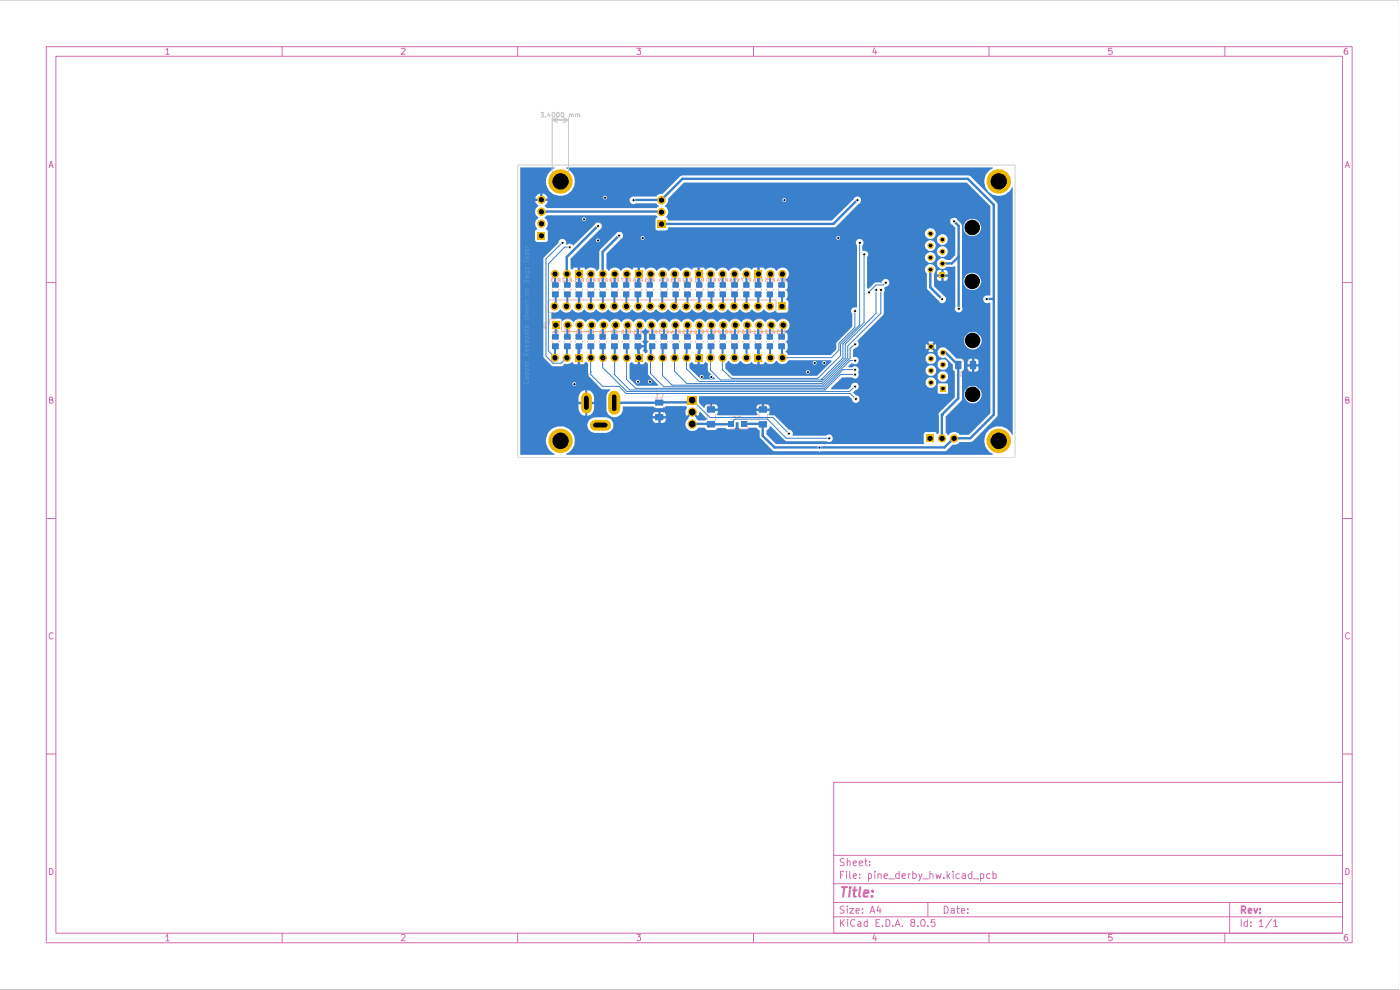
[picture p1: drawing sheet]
<svg xmlns="http://www.w3.org/2000/svg" width="297mm" height="210mm" viewBox="0 0 297 210" stroke-linecap="round" stroke-linejoin="round" font-family="sans-serif">
<g fill="none" stroke="#d56bad" stroke-width=".21">
<path d="M9.8 9.9h277.1v190.1h-277.1zM11.9 11.9h272.9v186.1h-272.9zM35.2 10.6l.4-.4v1.3M35.2 11.5h.7M59.9 9.9v2M85.2 10.3l.5-.1 .2 .4-.8 .9h.8M109.8 9.9v2M135.1 10.2h.8l-.4 .6h.4v.6h-.8M159.9 9.9v2M185.5 10.2l-.3 .9h.8M185.8 10.7v.8M209.8 9.9v2"/>
<path d="M235.9 10.2h-.7v.6h.6l.2 .2-.2 .5-.6-.1M259.8 9.9v2M285.8 10.2l-.5 .1-.1 .5v.6l.6 .1v-.7h-.5l-.1 .2M10.4 35.6l.4-1.4 .5 1.4M10.5 35.1h.7M285.4 35.6l.4-1.4 .5 1.4M285.5 35.1h.7M9.8 59.9h2.1M284.8 59.9h2.1M10.5 84.8h.6v-.5l-.6-.1v1.3h.6l.2-.4-.4-.3M285.5 84.8h.6v-.5l-.6-.1v1.3h.6l.2-.4-.4-.3M9.8 110h2.1"/>
<path d="M284.8 110h2.1M11.3 134.4a.57 .57 0 0 0-.8 0 .57 .57 0 0 0 0 .8l.3 .4 .5-.2M286.3 134.4a.57 .57 0 0 0-.8 0 .57 .57 0 0 0 0 .8l.3 .4 .5-.2M9.8 159.9h2.1M284.8 159.9h2.1M176.9 165.9h107.9v32.1h-107.9zM10.5 184.2a.71 .71 0 0 1 .7 .5 .71 .71 0 0 1-.2 .8h-.5zM35.2 198.6l.4-.4v1.4M35.2 199.6h.7M59.9 198v2M85.2 198.4l.1-.2h.4l.2 .4-.8 1h.8M109.8 198v2"/>
<path d="M135.1 198.2h.8l-.4 .5 .4 .2v.5l-.3 .2h-.3l-.2-.2M159.9 198v2M176.9 194.5h107.9M176.9 191.4h107.9M176.9 187.5h107.9M176.9 181.4h107.9M178.3 195.1v1.4M178.3 185.6h.5M178.5 195.7l.7 .8M179 184.8h-.7v1.6M179.1 192.3l-.6-.1-.3 .3 .3 .5 .5 .1v.5h-.8M179.1 182.2l-.6-.1-.3 .4 .3 .4h.3l.2 .1 .1 .4-.3 .2h-.6"/>
<path d="M179.2 195.1l-.9 .8M179.6 184.8v.2M179.6 185.3v1.1M179.7 192.2v.2M179.7 182.8l.2-.2 .4 .1v.9M179.7 182.1v1.5M179.7 192.7v1M179.8 195.1v.1M179.8 195.5v1M180.3 192.7h.8l-.8 1h.8M180.3 184.8v1.3l.2 .3M181 185.8l.7-.1-.2-.4-.4 .1-.1 .7 .2 .3 .4-.1"/>
<path d="M181 183.1l.7-.1-.2-.4-.4 .1-.1 .7 .2 .2h.4M181.4 195.2l-.6-.1a.74 .74 0 0 0-.4 .9 .74 .74 0 0 0 1 .4M181.6 193.2l.7-.1-.2-.4-.5 .1v.8h.6M182 195.6h.5l.1 .9M182.3 183.1l.7-.1v-.3l-.5-.1-.2 .3 .1 .7h.6M182.4 186.2v.2M182.4 185.4v.2M182.6 195.9l-.6 .1-.1 .2 .2 .3 .5-.1M183 193.6v.1M183 192.8v.2M183.5 182.6h.5M183.6 182.1v1.3l.4 .2"/>
<path d="M184 195.6l-.4-.1-.3 .3 .1 .6h.6M184 195.1v1.4M184.2 185.4l.5-.1 .2 .3-.1 .7h-.6M184.2 185.3v1.6M184.5 183.5v.1M184.5 182.7v.2M184.6 193.7l.5-1.5 .5 1.5M184.7 193.3h.7M185.5 198.2l-.3 .9h.8M185.6 184.8v.2M185.6 185.3v1.1M185.8 198.7v.9"/>
<path d="M185.8 195.7h.6M186.3 185.5l.1-.1a.36 .36 0 0 1 .5 .2v.8M186.3 185.3v1.1M186.4 192.2l-.4 1h.9M186.6 195.1h-.8v1.4h.8M186.7 192.7v1M187.2 196.4v.1M187.5 185.8l.8-.1-.1-.3-.4-.1-.3 .3 .1 .7h.6M188 195.1h.5a.78 .78 0 0 1 .3 .9 .78 .78 0 0 1-.8 .5zM188.6 186.4h1.1M189.4 196.4v.1M189.9 196.5l.5-1.4 .5 1.4"/>
<path d="M190.1 196.1h.7M190.8 185.4a.52 .52 0 0 0-.8 .2l.2 .7h.6M190.8 184.8v1.6M191.3 185.8l.8-.1-.1-.3-.4-.1-.3 .3 .1 .7h.6M191.4 196.4v.1M192.7 185.3v1.1M193.1 185.3l-.4 .3M193.5 195.7l-.3-.3 .2-.3h.6l.1 .3-.3 .3a.46 .46 0 0 0-.6 .2 .46 .46 0 0 0 .3 .6 .46 .46 0 0 0 .6-.2l-.1-.6h-.2M193.6 185.4a.52 .52 0 0 1 .8 .2l-.2 .7h-.6M193.6 184.8v1.6M194.7 196.4v.1M194.9 185.3l.3 1.1"/>
<path d="M195.5 195.2l.5-.1a.84 .84 0 0 1-.3 1.4l-.2-.1-.2-.4zM195.6 185.3l-.7 1.6M195.8 186.4h1.1M196.8 196.4v.1M196.8 191.4v3.1M197.3 185.5l.1-.1a.36 .36 0 0 1 .6 .2v.8M197.3 184.8v1.6M198.3 195.1h-.7l-.1 .6 .2-.1h.4a.6 .6 0 0 1 .2 .8h-.8M198.5 185.3l.3 1.1 .3-.8 .3 .8 .2-1.1M200.2 186.2v.2M200.3 192.2a.77 .77 0 0 1 .9 .8 .77 .77 0 0 1-.9 .7zM200.9 184.8v1.6"/>
<path d="M201.1 185.8l.4 .6M201.5 185.3l-.6 .6M201.8 192.8h.6v.9M202.2 184.8v.2M202.2 185.3v1.1M202.4 193.1l-.6 .1v.4h.6M202.9 192.7h.6M203.1 192.2v1.3l.4 .2M203.5 185.4a.52 .52 0 0 0-.7 .2l.1 .7h.6M204 193.2l.6-.1-.1-.4-.5 .1v.7l.1 .2 .5-.1M204.1 185.4h.6l.1 1M204.8 185.7l-.5 .1-.3 .2 .3 .4 .5-.1"/>
<path d="M205.3 193.6v.1M205.3 192.8v.2M206.2 185.4a.52 .52 0 0 0-.8 .2l.2 .7h.6M206.2 184.8v1.6M206.5 186.4h1.2M208 185.4l.4-.1 .3 .3-.1 .7h-.6M208 185.3v1.6M209.8 198v2M210 185.4l-.5-.1-.2 .3 .1 .6 .1 .2 .5-.1M210.7 185.4l.4-.1 .2 .2v.7l-.2 .2-.4-.1M210.7 184.8v1.6M235.9 198.2h-.7v.7l.2-.2h.3l.3 .3v.3l-.3 .3h-.3l-.2-.2"/>
<path d="M259.8 198v2M260.9 191.4v6.6M263.3 195.1v1.4M264.7 195.6l-.5-.1-.3 .3 .1 .6h.7M264.7 195.1v1.4M265.3 196.4v.1M265.3 195.6v.1M267.1 195.5l.4-.4v1.4M267.1 196.5h.9M269.7 195l-1.2 1.8M270.2 195.5l.4-.4v1.4M270.2 196.5h.8"/>
<path d="M285.5 184.2a.71 .71 0 0 1 .7 .5 .71 .71 0 0 1-.2 .8h-.5zM285.8 198.2l-.5 .2a.92 .92 0 0 0 .1 1.2l.4-.1 .1-.5-.2-.3h-.3l-.2 .3"/>
</g>
<path d="M263.4 193h.6a.47 .47 0 0 0 .3-.4 .47 .47 0 0 0-.3-.4h-.6v1.5M263.7 193l.5 .7M264.8 193.2l.7-.1-.2-.4-.4 .1-.1 .7 .2 .2 .4-.1M266 192.7l.4 1 .4-1M267.3 193.5v.2M267.3 192.8v.2" fill="none" stroke="#d56bad" stroke-width=".34"/>
<path d="M178.6 188.2h1.1M179.1 188.2l-.2 2M180.3 188.8l-.2 1.4M180.4 188.2v.2M181 188.8h.7M181.3 188.2l-.2 1.7 .5 .3M182.5 188.2l-.3 1.7 .3 .3M183.3 189.5l1-.1-.1-.5h-.8l-.2 1 .2 .3 .6-.1M185 190l.1 .1h-.2l.1-.1v.2M185.1 188.9v.3" fill="none" stroke="#d56bad" stroke-width=".42"/>
<path d="M-.1 0h296.8" fill="none" stroke="#848484" stroke-width=".21"/>
<g fill="none" stroke="#f2aea5" stroke-width=".21">
<path d="M117.3 59h-.4l.3 .4h-.3v.4l.4-.1M117.7 59.3v.5M117.9 59l.1 .5h-.4M118.5 59.4l-.2 .4M118.8 59.4h-.4l-.1-.2 .1-.2h.4v.8M119.8 59.1l-.3-.1-.1 .3 .5 .5h-.5M120.1 59.3v.5M120.3 59l.3 .5h-.5M121.1 59.4l-.3 .4M121.2 59.4h-.4v-.3l.4-.1v.8M121.9 59.8h.4M122.3 59.3l-.2-.3v.8"/>
<path d="M122.7 59.3v.5M122.9 59l.1 .5h-.4M123.5 59.4l-.1 .4M123.8 59.4h-.4v-.3l.4-.1v.8M124.5 59.1l.1-.1 .2 .2-.1 .6h-.2zM125.1 59.3v.5M125.4 59l.2 .5h-.5M126.1 59.4l-.3 .4M126.2 59.4h-.4v-.3l.4-.1v.8M126.9 59.4l.3 .1 .1-.3-.1-.2-.3 .1v.5l.1 .2h.3M128.1 59h-.5l.2 .4h-.2l.1 .4 .4-.1M128.6 59.4l-.2 .4"/>
<path d="M128.8 59.4h-.4v-.3l.4-.1v.8M129.5 59.4l-.1 .1 .1 .3 .3-.1v-.3l-.4-.2 .1-.2 .3 .1-.1 .3M130.6 59h-.5l.3 .4h-.3v.4l.5-.1M131.1 59.4l-.3 .4M131.2 59.4l-.4-.1 .2-.3h.2v.8M132.3 59h-.5l.4 .8M133.1 59h-.5l.2 .4h-.2l.1 .4 .4-.1M133.6 59.4l-.3 .4M133.8 59.4h-.5l.1-.4h.4v.8M134.5 59l.3 .2v.5l-.3 .1-.1-.4h.4M135.6 59h-.5l.3 .4h-.3v.3h.5M136.1 59.4l-.3 .4"/>
<path d="M136.2 59.4h-.2l-.2-.2 .4-.2v.8M136.9 59h.3l.1 .4h-.4v.3h.4M138.1 59h-.5l.2 .4h-.2l.1 .4 .4-.1M138.6 59.4l-.3 .4M138.8 59.4h-.4l-.1-.3 .5-.1v.8M140 59.3v.5M140.1 59l.2 .5h-.4M141.1 59h-.5l.3 .4h-.3v.3h.5M141.6 59.4l-.3 .4M141.7 59.4h-.2l-.2-.2 .4-.2v.8M142.8 59h-.4l.3 .4h-.3v.3h.4M143.6 59h-.5l.2 .4h-.2l.1 .4 .4-.1"/>
<path d="M144.1 59.4l-.3 .4M144.3 59.4h-.5l.1-.4h.4v.8M145.3 59.1l-.3-.1-.1 .3 .5 .5h-.5M146 59h-.4l.3 .4h-.3v.3h.4M146.6 59.4l-.3 .4M146.7 59.4h-.2l-.2-.2 .4-.2v.8M147.4 59.8h.4M147.8 59.3l-.2-.3v.8M148.6 59h-.5l.2 .4h-.2l.1 .4 .4-.1M149.1 59.4l-.3 .4M149.3 59.4h-.4l-.1-.3 .5-.1v.8M149.9 59.1h.4l-.1 .7-.3-.3z"/>
<path d="M151 59h-.4l.3 .4h-.3v.3h.4M151.6 59.4l-.3 .4M151.7 59.4h-.2l-.2-.2 .4-.2v.8M152.4 59.4l.2 .1 .2-.1v-.3h-.4v.5l.3 .2M153.5 59.1l-.3-.1-.1 .3 .5 .5h-.5M154.1 59.4l-.3 .4M154.3 59.4h-.5l.1-.4h.4v.8M155 59.4l-.1 .1v.3h.4v-.4h-.4v-.2l.3-.2v.4M156 59.1h-.4v.3l.4 .4h-.4M156.5 59.4l-.2 .4M156.7 59.4h-.2l-.2-.2 .4-.2v.8M157.8 59h-.5l.3 .8"/>
<path d="M158.5 59.1l-.3-.1-.1 .3 .5 .5h-.5M159.1 59.4l-.3 .4M159.3 59.4h-.4l-.1-.3 .5-.1v.8M159.9 59a.47 .47 0 0 1 .4 .8h-.4v-.4h.5M161 59.1h-.4v.3l.4 .4h-.4M161.5 59.4l-.2 .4M161.7 59.4l-.4-.1 .2-.3h.2v.8M162.4 59h.4v.4h-.4l.1 .4 .3-.1M163.5 59.1l-.3-.1-.1 .3 .5 .5h-.5M164.1 59.4l-.3 .4M164.3 59.4h-.5v-.3l.5-.1v.8M164.9 59.3v.5"/>
<path d="M165.1 59l.3 .5h-.6M166 59.1h-.4v.3l.4 .4h-.4M166.5 59.4l-.2 .4M166.7 59.4h-.2l-.2-.2 .4-.2v.8M114.9 69.3l.8-.3v.7M115.3 69.5h.7M116 68.2l-.2 .4h-.8M116.3 63.6h48.3v2.7h-48.3zM117.1 61.3v.4M117.1 72.3v.4M117.3 70.3v.5M117.5 70l.2 .5h-.5"/>
<path d="M117.9 67.7h-1.4v1.3M118.2 70.4l-.3 .4M118.4 70.4h-.3l-.2-.2 .5-.2v.8M118.6 61.3v.4M118.6 72.3v.4M119.2 67.7h48.2v2.6h-48.2zM119.7 61.3v.4M119.7 72.3v.4M119.8 70h.3v.4l-.2-.1-.2 .1 .1 .4 .3-.1M120.7 70.4l-.2 .4M120.9 70.4h-.3l-.1-.3 .4-.1v.8M121.1 61.3v.4"/>
<path d="M121.1 72.3v.4M122.1 61.3v.4M122.1 72.3v.4M122.3 70a.48 .48 0 0 1 .3 .8l-.3-.1v-.3l.2-.1 .2 .1M123.2 70.4l-.3 .4M123.4 70.4h-.3l-.2-.2 .5-.2v.8M123.6 61.3v.4M123.6 72.3v.4M124.7 61.3v.4M124.7 72.3v.4M125.2 70h-.5l.4 .8M125.7 70.4l-.2 .4"/>
<path d="M125.9 70.4h-.3l-.1-.3 .4-.1v.8M126.1 61.3v.4M126.1 72.3v.4M127.1 61.3v.4M127.1 72.3v.4M127.4 70.4h-.1v.4h.3l.1-.4-.4-.1v-.2h.4l-.2 .3M128.2 70.4l-.3 .4M128.4 70.4h-.3l-.2-.2 .5-.2v.8M128.7 61.3v.4M128.7 72.3v.4M129.7 61.3v.4M129.7 72.3v.4"/>
<path d="M129.7 70.4l.3 .1 .1-.4-.2-.1-.2 .2 .2 .6h.2M130.7 70.4l-.2 .4M130.9 70.4h-.4v-.3l.4-.1v.8M131.1 61.3v.4M131.1 72.3v.4M131.9 70.2l.2-.2 .1 .1v.7h-.2zM132.1 61.3v.4M132.1 72.3v.4M132.6 70.8h.4M133 70.3l-.2-.3v.8M133.6 70.4l-.3 .4M133.6 61.3v.4"/>
<path d="M133.6 72.3v.4M133.8 70.4h-.5l.1-.4h.4v.8M134.4 70.8h.4M134.7 61.3v.4M134.7 72.3v.4M134.8 70.3l-.2-.3v.8M135.1 70.8h.5M135.6 70.3l-.3-.3v.8M136.1 70.4l-.3 .4M136.1 61.3v.4M136.1 72.3v.4M136.2 70.4h-.2l-.2-.2 .4-.2v.8"/>
<path d="M137.1 61.3v.4M137.6 72.3v.4M137.8 70.1h-.4v.3l.4 .4h-.4M138.1 70.8h.4M138.5 70.3l-.2-.3v.8M138.6 61.3v.4M139.1 70.4l-.2 .4M139.1 72.3v.4M139.3 70.4h-.4v-.3l.4-.1v.8M140.2 61.3v.4M140.2 72.3v.4M140.4 70h-.5l.2 .3-.2 .1 .1 .4 .4-.1"/>
<path d="M140.6 70.8h.5M141.1 70.3l-.3-.3v.8M141.6 70.4l-.3 .4M141.6 61.3v.4M141.6 72.3v.4M141.7 70.4h-.2l-.2-.2 .4-.2v.8M142.5 70.3v.5M142.6 61.3v.4M142.6 72.3v.4M142.7 70l.1 .5h-.5M143.1 70.8h.4M143.5 70.3l-.2-.3v.8"/>
<path d="M144.1 70.4l-.3 .4M144.1 61.3v.4M144.1 72.3v.4M144.3 70.4h-.5l.1-.4h.4v.8M144.9 70h.4v.4l-.3-.1-.1 .3v.2l.4-.1M145.2 61.3v.4M145.2 72.3v.4M145.6 70.8h.4M146 70.3l-.2-.3v.8M146.6 70.4l-.3 .4M146.6 61.3v.4M146.6 72.3v.4"/>
<path d="M146.7 70.4h-.2l-.2-.2 .4-.2v.8M147.5 70a.48 .48 0 0 1 .2 .8l-.3-.1v-.3l.3-.1 .1 .1M147.6 61.3v.4M147.6 72.3v.4M148.1 70.8h.4M148.5 70.3l-.2-.3v.8M149.1 70.4l-.3 .4M149.1 61.3v.4M149.1 72.3v.4M149.3 70.4h-.4l-.1-.3 .5-.1v.8M150.2 61.3v.4M150.2 72.3v.4"/>
<path d="M150.4 70h-.5l.3 .8M150.6 70.8h.4M151 70.3l-.2-.3v.8M151.6 70.4l-.3 .4M151.6 61.3v.4M151.6 72.3v.4M151.7 70.4h-.2l-.2-.2 .4-.2v.8M152.6 70.4h-.2l.1 .4h.2l.1-.4-.4-.1v-.2h.4l-.1 .3M152.6 61.3v.4M152.6 72.3v.4M153.1 70.8h.4M153.5 70.3l-.2-.3v.8"/>
<path d="M154.1 70.4l-.3 .4M154.1 61.3v.4M154.1 72.3v.4M154.3 70.4h-.5l.1-.4h.4v.8M154.9 70.4l.3 .1 .1-.4-.3-.1-.1 .2 .1 .6h.3M155.2 61.3v.4M155.2 72.3v.4M155.6 70.8h.4M156 70.3l-.2-.3v.8M156.5 70.4l-.2 .4M156.6 61.3v.4M156.6 72.3v.4"/>
<path d="M156.7 70.4h-.2l-.2-.2 .4-.2v.8M157.4 70.2l.2-.2 .2 .2-.1 .6h-.2zM157.6 61.3v.4M157.6 72.3v.4M158.5 70.1l-.3-.1-.1 .3 .5 .5h-.5M159.1 70.4l-.3 .4M159.1 61.3v.4M159.1 72.3v.4M159.3 70.4h-.4l-.1-.3 .5-.1v.8M159.9 70.8h.5M160.1 61.3v.4M160.1 72.3v.4"/>
<path d="M160.4 70.3l-.3-.3v.8M161 70.1h-.4v.3l.4 .4h-.4M161.5 70.4l-.2 .4M161.6 61.3v.4M161.6 72.3v.4M161.7 70.4l-.4-.1 .2-.3h.2v.8M162.6 61.3v.4M162.6 72.3v.4M162.8 70.1h-.4v.3l.4 .4h-.4M163.5 70.1l-.3-.1-.1 .3 .5 .5h-.5M164.1 70.4l-.3 .4M164.1 61.3v.4"/>
<path d="M164.1 72.3v.4M164.3 70.4h-.5v-.3l.5-.1v.8M165.1 61.3v.4M165.1 72.3v.4M165.4 70h-.5l.2 .3-.2 .1v.4l.5-.1M166 70.1h-.4v.3l.4 .4h-.4M166.5 70.4l-.2 .4M166.6 61.3v.4M166.6 72.3v.4M166.7 70.4h-.2l-.2-.2 .4-.2v.8M167.2 65v1.3h-1.3M168.5 65l.2 .2-.1 .3h-.5v-.5l-.5 .1v.4"/>
<path d="M168.7 64.3l-.2 .3h-.9M203.5 79.8h.6M204.1 79l-.2-.3v1.1M204.2 76.6h1.4M204.2 78.4h1.4M204.6 79.8h.5M205.1 79l-.3-.3v1.1M205.5 78.8l.2-.1 .4 .3v.5l-.4 .3-.2-.1M139 86.2v1.5M139 84.4h.6M139.6 83.7l-.2-.3v1M140 83.5a.45 .45 0 0 1 .6 .4 .45 .45 0 0 1-.6 .4"/>
<path d="M140.8 86.2v1.5M150 87.8v1.4M150.6 85l-.5-.1-.1 .3 .7 .7h-.7M151 85l.5-.1a.52 .52 0 0 1 .1 .7 .52 .52 0 0 1-.6 .3v-.1M151.8 87.8v1.4M155 89h3.6v2h-3.6M155.5 88.4h.6M156.1 87.7l-.2-.3v1M156.5 87.6l.3-.2h.3v1h-.3l-.3-.3zM161 87.8v1.4M161.6 84.9h-.6l.4 .4-.4 .1 .1 .5h.4l.1-.1M162 85l.4-.1a.5 .5 0 0 1 .2 .6 .5 .5 0 0 1-.5 .4l-.1-.1"/>
<path d="M162.8 87.8v1.4"/>
</g>
<g fill="#3b80ca">
<path d="M147.4 87.7l.6 .6 .3-.4 .1-.6h.1l1.5 1.6-.4 .3h-1.5l-1-1.2z"/>
<path d="M133.6 77.1l.5-.3 .5 .5h.7v-1h.5v1h.7l.5-.5 .5 .3v2.3l2.2 2.3-4.6 .1-1.5-1.5z"/>
<path d="M146.3 77.1l.5-.3 .5 .5h.7v-1h.5v1h.7l.5-.5 .5 .3v1.7l1.5 1.6-3 .1-2.4-2.4z"/>
<path d="M153.9 77.1l.7-.6 .6 .6a1.62 1.62 0 0 0 1.9-.6l.6 .6a1.72 1.72 0 0 0 1.8-.3l.5 .5h.7v-1h.5v1h.7l.4-.5a1.44 1.44 0 0 0 2.4-.3l.6 .6a1.42 1.42 0 0 0 2-.6l9-.1 .1 .3-3 3h-18l-1.5-1.5z"/>
<path d="M122.6 73.3h.5v2.1h-.5z"/>
<path d="M136.1 70.3l.8-.7 .8 .7-.5 .5v1.4l.3 .2-.3 .5v1.2l.2 .2v.4l-.5 .3-.2-.4-.3-.1 .2-.8h-1l.2 1.7h-.5l-.2-2 .2-.2h1.3l-.3-.7 .3-.6v-.8z"/>
<path d="M148.1 73.3h.5l-.1 2.1h-.5z"/>
<path d="M160.7 73.3l.3-.1 .2 .2v2h-.5z"/>
<path d="M122.6 58.5h.5v2.2h-.5z"/>
<path d="M135.3 58.5h.5l-.2 2.2h-.4l-.1-.1z"/>
<path d="M148 58.5h.5v.8l.1 .1-.1 1.3h-.4z"/>
<path d="M160.7 58.5h.5l-.1 2.2h-.4z"/>
<path d="M110.4 35.5h7.2v.2a2.46 2.46 0 0 0-1.5 1.6 3.1 3.1 0 0 0 1.5 4 3.1 3.1 0 0 0 4.3-2.1 2.96 2.96 0 0 0-1.7-3.4l-.1-.3h90.5l-.1 .3a3.1 3.1 0 0 0-1.7 2.7 3.1 3.1 0 0 0 1.7 2.8 3.3 3.3 0 0 0 4.2-1.5h.1v52.4h-.1a3.4 3.4 0 0 0-2.1-1.7h-1.4l-.3 .1a2.5 2.5 0 0 0-1.8 1.6 3.2 3.2 0 0 0 0 2.5 2.54 2.54 0 0 0 1.5 1.5v.3h-90.4l-.1-.2a3.1 3.1 0 0 0 1.9-3.1 3.1 3.1 0 0 0-2.4-2.7h-1.4l-.3 .1a3 3 0 0 0-2.1 2.8 3 3 0 0 0 1.8 2.9v.2h-7.2v-6.5h14.2l.2 1.1 .7 .6 .6 .1h2.6a1.62 1.62 0 0 0 1.1-2.5l-.1-.3h8.8l.1 .5 .5 .2h1.6a.78 .78 0 0 0 .6-.9h-1.1v.9h-.5v-.9h-1.2v.2h-8.8l-1-.5-2.7 .1a1.59 1.59 0 0 0-1.4 1.4h-14.2v-5.8h12.3v1h1.2v.5h-1.2v1l.3 .7a1.22 1.22 0 0 0 1.2 .8v-1.3h.4v1.3h.2a1.97 1.97 0 0 0 1.2-2.5h-1.2v-.5h1.2v-1l-.2-.7a1.22 1.22 0 0 0-1.2-.7v1.2h-.4v-1.2h-.2a1.69 1.69 0 0 0-1.3 1.4h-12.3v-39.3h3.1l.2 .7 .6 .6-.6 .6a1.42 1.42 0 0 0 .3 1.8l-.5 .5v1.9l.4 .4h2l.3-.3v-2.2l-.4-.3 .2-.3a1.46 1.46 0 0 0-.5-2v-.2l.5-.4h23.2l.3 .2v.3l-.4 .2v2.2l.3 .3h1.9l.4-.3 .2-.4h35.2l.2-.1 4.9-4.9 .2-.1 .3-.5v-.4l-.6-.5-.9 .3-.1 .2-4.6 4.6h-34.7l-.2-.5-.3-.2 .1-.3a1.48 1.48 0 0 0-.4-2.2 1.43 1.43 0 0 0 .7-1.5l3.4-3.4h60l5 5v19h-.9a.81 .81 0 0 0-.6 1 .81 .81 0 0 0 1.1 .5h.4v23.5l-4.6 4.5h-1.9a1.36 1.36 0 0 0-2.3 .1h-.3l-.4-.5v-3.5l3.4-3.3 .1-1.4h.4v.2a1.87 1.87 0 0 0 2.2 1.7 1.87 1.87 0 0 0 1.4-2.4 1.87 1.87 0 0 0-2.6-1.1l-.8 .8-.2 .8h-.4v-4.8l.2-.2 .1-.3 .9-.1 .1 .4 .5 .3h1.1l.6-.5v-.6h-.9v1.1h-.5v-1.1h-.9v.4h-.8v-1.4h.8v.5h2.3v-.8l-.6-.4h-.3v1.2h-.5v-1.2a.76 .76 0 0 0-.9 .7h-.8l-.2-.5-.4-.2h-1l-1.8-1.9-.7-.5h-.7l-.4 .2a1.54 1.54 0 0 0-.4 1.3l.8 .7 .8-.1 1.6 1.5v1l.5 .5v5.5l-3.4 3.3v4.2l-.3 .3h-.2l-.3-.4h-2.3l-.1 .4v2.1h-31.4l-2-2v-.9l.4-.2 .4-.7 3.1 3 .3 .2h8.6l.2 .2h.5l.4-.3 .2-.3-.3-.9a.78 .78 0 0 0-1.1 .1l-7.2-.1a.85 .85 0 0 0-.8-1.2l-2.9-2.9-1.4-.2 .3-.8h-2.8v.3l.2 .4-.1 .2h-8.4l-.2-.2 .3-.4v-.3h-1.6v-.5h1.6v-.2h8.2v.2h2.8v-.4l-.4-.5-.8-.1v1h-.5v-1l-.9 .2-.2 .6h-8.2l-.3-.6-.9-.2v1h-.4v-1l-1 .2-.2 .6h-.2l-1-1v-1.3l.1-.2h31.7l.6 .6a.8 .8 0 0 0 .8 .9 .8 .8 0 0 0 .8-.8 .8 .8 0 0 0-.7-.8l-.6-.6 .4-.5a.85 .85 0 0 0 .8-.8 .85 .85 0 0 0-.8-.8 .85 .85 0 0 0-.8 .8l-.6 .6-3.7-.1v-.2l1.2-1.1h18.9v.4l.7 .7h.7l.6-.6h.5v1.6l.3 .2 1.8-.1v-2l-1.8-.1-.3 .4h-.4l.1-1a1.2 1.2 0 0 0-1.1-.7 1.2 1.2 0 0 0-1.1 .7v.5h-18.9l1.1-1.1h2.2l.4 .2h.4l.5-.4h16.8v.4l.8 .7h.7l.7-.7a1.54 1.54 0 0 0-.4-1.3l-.3-.2h-.7l-.4 .2-.4 .5v.4h-16.8l.1-.6-.2-.3 .2-.4h14.2v.4l.4 .5 .3 .2h.7l.4-.2a1.54 1.54 0 0 0 .4-1.3l-.8-.7h-.7l-.3 .2-.4 .5v.4h-14.2v-.4a.9 .9 0 0 0-1.4-.3h-.8v-.2l.3-.4h18.6v.5l.8 .6h.7l.7-.6a1.54 1.54 0 0 0-.4-1.4l-.3-.2h-.7l-.4 .2-.4 .5v.4h-18.6l.3-.2 .3 .1a.83 .83 0 0 0 1-.1 .83 .83 0 0 0 .2-1h14.3v.4l.4 .5 .3 .2h.7l.4-.2a1.54 1.54 0 0 0 .4-1.4 1.2 1.2 0 0 0-1.1-.7 1.2 1.2 0 0 0-1.1 .7v.5h-14.3l-.4-.4h-.7v-1.5l.4-.4 .6-.3h14.4v.5l.2 .1 .5-.6v.3l.4 .2-.6 .5 .2 .1h.7l.3-.1-.6-.5 .3-.2 .1-.3 .5 .6 .2-.1v-.9l-.2-.2-.5 .6-.2-.3h-.2l.6-.6-.3-.2h-.7l-.2 .2 .6 .6-.4 .1v.2l-.5-.6-.2 .2v.4h-14.4l.2-.3v-.4l-.3-.4 .1-.2h22.5a1.87 1.87 0 0 0 2.1 1.9 1.87 1.87 0 0 0 1.6-2.4 1.87 1.87 0 0 0-2.7-1.1l-.8 .8-.2 .8h-22.5l5.5-5.6v-4.6l.2-.3-.1-.6 .3-.4a.77 .77 0 0 0 .7-.7 .77 .77 0 0 0-.7-.8 .77 .77 0 0 0-.8 .7l-1.6 .1-1.1 1.2-.4 .1-.1-4.1h12.3l.2 .6 .2 .2v3.2l2.6 2.6a.81 .81 0 0 0 1.3 .2 .81 .81 0 0 0-.3-1.3l-2-2v-2.7l.1-.2h.5v.4h.8v.5h-.8v.4l.2 .4 .7 .1v-.9h.5v.9h.4l.4-.3v-.6h-.8v-.5h.8v-.5l-.4-.4h-.4v.8h-.5v-.8h-.5l-.4 .5h-.5a1.15 1.15 0 0 0-.6-1.7 1.15 1.15 0 0 0-1.5 1.1h-12.3v-1.3h14.9v.2a1.22 1.22 0 0 0 2 .5l1.8-.1v8.8a.8 .8 0 0 0 .8 1 .8 .8 0 0 0 .7-1.1v-5.6h.3a1.87 1.87 0 0 0 2.6 1.9 1.87 1.87 0 0 0 .6-3.1 1.87 1.87 0 0 0-3.1 .7l-.1 .5h-.3v-11.5h.3v.5a2.12 2.12 0 0 0 1.5 1.5 1.87 1.87 0 0 0 2.2-1.5 1.87 1.87 0 0 0-1.6-2.2 1.87 1.87 0 0 0-2.1 1.7h-.3l-.1-.5-.9-1a.7 .7 0 0 0-.9-.4l-.5 .2-.2 .5 .1 .5 1 .9v5.8l-1 1.1-.9-.1a1.13 1.13 0 0 0-1.3-.3 1.13 1.13 0 0 0-.6 1.1h-14.9v-1.2h12.3v.1a1.15 1.15 0 0 0 1.3 .9 1.15 1.15 0 0 0 1-1.2 1.15 1.15 0 0 0-1.3-1 1.23 1.23 0 0 0-1 1.2h-12.3l.3-.9-.3-.4h14.9a1.15 1.15 0 0 0 .8 1.1 1.14 1.14 0 0 0 1.4-.9 1.14 1.14 0 0 0-1-1.4 1.14 1.14 0 0 0-1.2 1.2h-14.9l-1-.3v-1h13.3v.2a1.14 1.14 0 0 0 1.8 .7 1.14 1.14 0 0 0 0-1.9 1.14 1.14 0 0 0-1.8 .8v.2h-13.3a.8 .8 0 0 0-.1-1.3h16v.2a1.15 1.15 0 0 0 1.4 .9 1.15 1.15 0 0 0 .8-1.5 1.11 1.11 0 0 0-1.2-.7 1.11 1.11 0 0 0-1 .9v.2h-16l-.6-.1a.84 .84 0 0 0-.5 1.2l.1 .1v13.2a1.32 1.32 0 0 0-1.2 .6v.4l.2 .3v2.8l-3.3 3.3-.1 1.5-1.2 1.2h-8.9l-.4-.5-.2-.1v-.2h.1l.3-.5v-1.1l-.3-.4 .3-.5v-1l-.5-.6 .1-.2a1.38 1.38 0 0 0 .4-2.2 1.38 1.38 0 0 0-2.2 .4l-.1-.1a1.41 1.41 0 0 0-2.5 .1v-.1a1.41 1.41 0 0 0-2.5 .1l-.1-.1a1.41 1.41 0 0 0-2.4 .1l-.1-.1a1.41 1.41 0 0 0-2.5 .1l-.1-.1a1.41 1.41 0 0 0-2.4 .1l-.1-.1a1.41 1.41 0 0 0-2.5 .1v-.1a1.41 1.41 0 0 0-2.5 .1l-.1-.1a1.41 1.41 0 0 0-2.4 .1l-.1-.1a1.41 1.41 0 0 0-2.5 .1l-.1-.1a1.41 1.41 0 0 0-2.4 .1l-.1-.1a1.41 1.41 0 0 0-2.5 .1v-.1a1.41 1.41 0 0 0-2.5 .1l-.1-.1a1.41 1.41 0 0 0-2.4 .1l-.1-.1a1.41 1.41 0 0 0-2.5 .1l-.1-.1a1.41 1.41 0 0 0-2.4 .1l-.1-.1a1.41 1.41 0 0 0-2.5 .1v-.1a1.41 1.41 0 0 0-2.5 .1l-.1-.1a1.47 1.47 0 0 0-2.3-.2l-.5-.5h-1.7l-.1-1.3h.1a1.25 1.25 0 0 0 1.6-.6h.3l.1 .1a1.34 1.34 0 0 0 2.2-.1h.2l.1 .1a1.34 1.34 0 0 0 2.2-.1h.3l.1 .1a1.34 1.34 0 0 0 2.2-.1h.2l.1 .1a1.34 1.34 0 0 0 2.2-.1h.3v.1a1.34 1.34 0 0 0 2.2-.1h.3l.1 .1a1.34 1.34 0 0 0 2.2-.1h.2l.1 .1a1.34 1.34 0 0 0 2.2-.1h.3l.1 .1a1.34 1.34 0 0 0 2.2-.1h.2l.1 .1a1.34 1.34 0 0 0 2.2-.1h.3v.1a1.34 1.34 0 0 0 2.2-.1h.3l.1 .1a1.34 1.34 0 0 0 2.2-.1h.2l.1 .1a1.34 1.34 0 0 0 2.2-.1h.3l.1 .1a1.34 1.34 0 0 0 2.2-.1h.2l.1 .1a1.34 1.34 0 0 0 2.2-.1h.3v.1a1.34 1.34 0 0 0 2.2-.1h.3l.1 .1a1.34 1.34 0 0 0 2.2-.1h.2l.1 .1a1.34 1.34 0 0 0 2.2-.1h.3l.1 .1a1.36 1.36 0 0 0 2.1 0l.5 .5h1.9l.5-.4v-1.8l-.5-.5 .3-.7v-.9l-.3-.5 .3-.5v-1l-.4-.6a1.4 1.4 0 0 0 .4-2.1 1.4 1.4 0 0 0-2.1-.1l-.4 .2a1.36 1.36 0 0 0-2.2-.2h-.1l-.3-.4h-.8v.8h-.5v-.8h-.9l-.2 .4a1.75 1.75 0 0 0-2.2 0l-.4 .2a1.35 1.35 0 0 0-2.4 0l-.3-.2a1.36 1.36 0 0 0-2.2 .2l-.3-.2a1.38 1.38 0 0 0-2.1 0h-.1l-.3-.4h-.8v.8h-.5v-.8h-.9l-.2 .4a1.75 1.75 0 0 0-2.2 0l-.4 .2a1.35 1.35 0 0 0-2.4 0l-.3-.2a1.36 1.36 0 0 0-2.2 .2l-.3-.2a1.38 1.38 0 0 0-2.1 0h-.1l-.3-.4h-.8v.8h-.5v-.8h-.9l-.2 .4a1.75 1.75 0 0 0-2.2 0l-.4 .2a1.35 1.35 0 0 0-2.4 0h-.1l-.4-.5v-3.2l3-2.9a.89 .89 0 0 0 .3-1.2h64.2v.1a1.15 1.15 0 0 0 1.4 1 1.15 1.15 0 0 0 .8-1.6 1.14 1.14 0 0 0-1.3-.6 1.14 1.14 0 0 0-.9 1.1l-64.2-.1a.83 .83 0 0 0-1.4 .2l-3.3 3.3-.2 .4v3.6l-.6 .4a1.36 1.36 0 0 0-2.2-.2h-.1l-.3-.4h-.8v.8h-.5v-.8h-.9l-.2 .4h-.2l-.3-.3v-2l6.4-6.3a.81 .81 0 0 0 0-1.3 .81 .81 0 0 0-1.3 .4l-4.4 4.4-.7-.4-.8 .2-.2-.1v-.7l-.5-.4h-.4a.82 .82 0 0 0-.6 .8l-3.2 3.3v20.8l1.8 2.1h2.2l.5-.5a1.86 1.86 0 0 0 1.6-.4l.5 .5h.7v-1h.5v1h.7l.5-.5 .5 .3v2.6l2.8 2.8 1.8 .1-.7 1.3v3.3a1.78 1.78 0 0 0 2.8 .9h7v.2h2.8l-.3-.8-.2-.1h-.6v.9h-.5v-.9l-1 .1-.2 .6h-7l.5-.8 .2-1.1h6.4l.5 .4h1.6l.5-.5h4.3l.3 .2-.4 .9v.5l.3 .6 .6-.6 .3 .3-.6 .8a1.48 1.48 0 0 0-.6 1.4 1.48 1.48 0 0 0 1.1 1.2 1.49 1.49 0 0 0 1.6-.7h1.4l.6 .5h1.6l.5-.4h1.8l.1 .3h1.7l.3-.4v-1.1l.2-.1 .4 .1v1.1l.2 .4h1.7l.3-.4h1.6l.7 .6v1.6l2.9 2.8h36.5l1.5-1.4a1.41 1.41 0 0 0 1.4-.5h2.5l.4-.2 5.2-5.4v-45l-5.7-5.8-.5-.2h-60.7l-.4 .2-3.7 3.7-.9 .2-.5 .4h-5l-.5 .3-.1 .3a.83 .83 0 0 0 .3 .8 .83 .83 0 0 0 .8 .1l4.4-.1 .6 .5v.2l-.4 .4h-23.3l-.5-.6 .5-.4 .2-.6h-.9v-.5h.9l-.2-.4-.2-.3-.7-.4v1h-.5v-1a1.28 1.28 0 0 0-1 1.1h.8v.5h-.8l.1 .5 .6 .5a1.61 1.61 0 0 0-.8 1.3h-3.1z"/>
</g>
<path d="M115.8 56v19.5M116.3 56v18.4l1.4 1.5M125.3 78.9h.1M125.3 75.9v3.5l2.5 2.6h3.5l1.5 1.5M127.8 75.9v2.1l5.2 5.1M130.4 75.9l-.1 3.5 3.3 3.3M132.9 75.9v4.6l2 1.9M138 75.9v3.3l2.8 2.8M140.5 75.9v3.8l2.1 2" fill="none" stroke="#3b80ca" stroke-width=".21"/>
<path d="M122.9 73.4l-.1 2.5M122.9 68.9v2.6M135.3 73.4l.2 .2v2.3M135.6 68.9l-.3 .4v2.2M130.3 85.4h9.5" fill="none" stroke="#3b80ca" stroke-width=".51"/>
<g fill="none" stroke="#3b80ca" stroke-width=".42">
<path d="M117.9 69v2.5M117.9 73.4l-.2 .2M120.4 69v2.5M122.9 75.8l-.1 .1M125.3 73.4v2.5M125.5 69l-.2 .1v2.4M127.9 73.4v2.5M128.1 69l-.2 .1v2.4M130.3 73.4l.1 2.5M130.6 69l-.3 .2v2.3M132.9 73.4l.1 2.5M133.1 69l-.2 .2v2.3"/>
<path d="M138.4 73.4l-.4 .4v2.1M140.8 73.4l-.2 .4v2.1"/>
</g>
<circle cx="125.3" cy="60.5" r=".21" fill="#3b80ca"/>
<path d="M117.7 58.1v2.2l.2 .2M125.3 58.1v2.4M117.7 73.6v2.3M120.4 73.4l-.1 2.5" fill="none" stroke="#3b80ca" stroke-width=".42"/>
<path d="M119.3 51.5l-3.5 3.4v1.1M120.8 52.4h-1l-3.5 3.6M115.8 75.5l1.5 1.5h1.7l1.2-1.1" fill="none" stroke="#3b80ca" stroke-width=".21"/>
<path d="M114.8 44.9h25.5M126.8 47.9l-6.6 6.6M131.3 50l-3.5 3.4v4.7" fill="none" stroke="#3b80ca" stroke-width=".51"/>
<circle cx="134.4" cy="42.4" r=".25" fill="#3b80ca"/>
<path d="M144.8 37.9l-4.5 4.5h-5.9M120.2 54.5v3.6M122.8 58.1l.1 2.4M140.3 44.9v.1" fill="none" stroke="#3b80ca" stroke-width=".51"/>
<path d="M120.3 58.1l.1 2.4" fill="none" stroke="#3b80ca" stroke-width=".42"/>
<circle cx="132.9" cy="65" r=".21" fill="#3b80ca"/>
<path d="M117.9 62.4v2.3l-.3 .3M120.4 62.4v2.3l-.2 .3M130.3 62.4v2.6M132.9 62.4v2.6" fill="none" stroke="#3b80ca" stroke-width=".42"/>
<path d="M122.9 62.4v2.4l-.2 .1" fill="none" stroke="#3b80ca" stroke-width=".51"/>
<circle cx="127.9" cy="60.5" r=".21" fill="#3b80ca"/>
<g fill="none" stroke="#3b80ca" stroke-width=".42">
<path d="M127.9 58.1v2.4M130.4 58.1l-.1 2.4M133 58.1l-.1 2.4M135.3 58.2l.2-.1v2.2l-.2 .2M138 58.1v2.2l-.1 .2M140.6 58.1v2.1l.2 .3M143.1 58.1v2.1l.3 .3M125.3 62.4v2.6M127.9 62.4l-.1 2.6M137.9 62.4l.1 2.6M138.2 69l.2 .1v2.4M140.8 69v2.5"/>
<path d="M140.8 62.4l-.3 .5v2.1M143.3 69l.1 2.5M143.4 73.4l-.3 .3v2.2M143.4 62.4v2.2l-.4 .4M145.8 73.4l-.1 .3v2.2M150.9 73.4l-.2 .2v2.3M153.4 73.4l-.1 2.5M155.9 73.4l-.1 2.5M158.4 73.4v2.5M163.4 73.4v2.5"/>
</g>
<path d="M205.3 37.9l5.5 5.5v44.6M197.4 57.1v3.9l2.4 2.4M202.4 46.9l1 1v6.5M135.3 62.4l.1 2.5M148.3 75.7l-.1 .2M200 74.8h.6l2.7 2.7v7l-3.5 3.5v5M209.3 63.4h1.5M146.8 89.9h8.1M146.8 84.8l-.5 .5-6.5 .1M157.7 89.9h4.1v2.6M173.8 94.9h26.5" fill="none" stroke="#3b80ca" stroke-width=".51"/>
<path d="M143.1 75.9v2.8l2.6 2.7h28.7M145.6 75.9v2.3l2.7 2.7M150.7 75.9v2.6l2.1 2.1M153.2 75.9v2.5l2 1.9M178.3 79.4l-3.3 3.3h-41.4M134.9 82.4h40M146.8 84.8l3.8 3.8h13.4l3.3 3.3M162.8 88.9h-6.8l-1.1 1M180.3 83.5l1.2 1.1M181.4 82l-1.2 1.1" fill="none" stroke="#3b80ca" stroke-width=".21"/>
<circle cx="199.8" cy="88" r=".25" fill="#3b80ca"/>
<path d="M210.8 88l-5 5h-3.4l-2.1 1.9" fill="none" stroke="#3b80ca" stroke-width=".51"/>
<circle cx="202.4" cy="93" r=".25" fill="#3b80ca"/>
<path d="M182.4 51.5v17.4l-4.1 4.1v2.4M183.3 53.9v14.5l-4.5 4.6v2.9M187.9 59.9l-.5 .6h-1.6l-1.5 1.5M178.3 79.4h3.1M181.4 76.5h-1.1l-5.5 5.5h-34M181.4 73l-1.1 .9v2l-5.7 5.8h-32M181.4 78.4h-2.6l-3.9 4M181.4 66v3.4l-3.4 3.4v1.5M185.8 61.5v5l-6.5 6.5v2.9M186.9 61.5v5l-7.1 6.9M132.8 83.5h47.5M162.8 88.9l4 4.1h9.1" fill="none" stroke="#3b80ca" stroke-width=".21"/>
<path d="M144.8 37.9h60.5M181.9 42.4l-5.1 5.1M199.9 55.9h2l1.5-1.5v11M148.3 68.9v2.6M148.3 73.4v2.3M160.9 62.4l-.1 2.5M160.9 73.4v2.4M161 68.9l-.1 .2v2.4M161.8 92.5l2.5 2.4h9.5" fill="none" stroke="#3b80ca" stroke-width=".51"/>
<path d="M150.9 69v2.5M155.9 69v2.5M158.4 62.4l-.1 2.6M158.5 69v2.3l-.1 .2M163.4 62.4v2.6M163.6 69l-.2 .2v2.3M165.9 62.4v2.6M166.2 69l-.3 .2v2.3" fill="none" stroke="#3b80ca" stroke-width=".42"/>
<circle cx="150.9" cy="69" r=".21" fill="#3b80ca"/>
<path d="M145.7 58.1v2.2l.1 .2M148.4 58.2l-.2-.1v2.2l.2 .2M150.7 58.1v2.3l.2 .1M145.8 69v2.5M150.9 62.4v2.3l-.2 .3M153.4 62.4v2.4l-.2 .2M153.5 69l-.1 2.5M155.9 62.4v2.4l-.2 .2M156 69h-.1" fill="none" stroke="#3b80ca" stroke-width=".42"/>
<path d="M140.3 47.5h36.5" fill="none" stroke="#3b80ca" stroke-width=".51"/>
<circle cx="148.3" cy="68.9" r=".25" fill="#3b80ca"/>
<path d="M145.8 62.4v2.2l-.2 .4" fill="none" stroke="#3b80ca" stroke-width=".42"/>
<path d="M160.9 58.1v2.4M148.3 62.4v2.3l-.2 .2" fill="none" stroke="#3b80ca" stroke-width=".51"/>
<circle cx="160.9" cy="58.1" r=".25" fill="#3b80ca"/>
<path d="M158.4 58.1v2.4M163.4 58.1v2.4M166 58.1l-.1 2.4" fill="none" stroke="#3b80ca" stroke-width=".42"/>
<circle cx="158.4" cy="60.5" r=".21" fill="#3b80ca"/>
<path d="M153.3 58.1l.1 2.4M155.8 58.1l.1 2.4M165.9 73.4l.1 2.5" fill="none" stroke="#3b80ca" stroke-width=".42"/>
<path d="M178 74.3l-1.6 1.6h-10.5M178.3 75.4l-4.8 4.9h-18.3M178.8 75.9l-4.6 4.7h-21.4M179.3 75.9l-5 5h-26M179.8 73.4v2.5l-5.4 5.5M133 83.1h47.2M174.3 80.4h.1" fill="none" stroke="#3b80ca" stroke-width=".21"/>
<path d="M160.9 75.8v.1" fill="none" stroke="#3b80ca" stroke-width=".51"/>
<g fill="#3b80ca">
<path d="M117.4 60.2h.9v.6h-.9z"/>
<circle cx="158.4" cy="75.9" r=".21"/>
</g>
<path d="M117.3 60.1h1v.7h-1z" fill="none" stroke="#3b80ca" stroke-width=".51"/>
<path d="M122.4 62.1h.9v.8h-.9z" fill="#3b80ca"/>
<path d="M122.3 62.1h1v.7h-1z" fill="none" stroke="#3b80ca" stroke-width=".51"/>
<path d="M122.4 60.2h.9v.6h-.9z" fill="#3b80ca"/>
<path d="M122.3 60.1h1v.7h-1z" fill="none" stroke="#3b80ca" stroke-width=".51"/>
<path d="M117.4 62.1h.9v.8h-.9z" fill="#3b80ca"/>
<path d="M117.3 62.1h1v.7h-1z" fill="none" stroke="#3b80ca" stroke-width=".51"/>
<path d="M124.9 60.2h1v.6h-1z" fill="#3b80ca"/>
<path d="M124.9 60.1h.9v.7h-.9z" fill="none" stroke="#3b80ca" stroke-width=".51"/>
<path d="M119.9 62.1h1v.8h-1z" fill="#3b80ca"/>
<path d="M119.9 62.1h.9v.7h-.9z" fill="none" stroke="#3b80ca" stroke-width=".51"/>
<path d="M124.9 62.1h1v.8h-1z" fill="#3b80ca"/>
<path d="M124.9 62.1h.9v.7h-.9z" fill="none" stroke="#3b80ca" stroke-width=".51"/>
<path d="M119.9 60.2h1v.6h-1z" fill="#3b80ca"/>
<path d="M119.9 60.1h.9v.7h-.9z" fill="none" stroke="#3b80ca" stroke-width=".51"/>
<path d="M117.4 73.1h.9v.8h-.9z" fill="#3b80ca"/>
<path d="M117.3 73.1h1v.7h-1z" fill="none" stroke="#3b80ca" stroke-width=".51"/>
<path d="M124.9 71.2h1v.6h-1z" fill="#3b80ca"/>
<path d="M124.9 71.1h.9v.7h-.9z" fill="none" stroke="#3b80ca" stroke-width=".51"/>
<path d="M119.9 71.2h1v.6h-1z" fill="#3b80ca"/>
<path d="M119.9 71.1h.9v.7h-.9z" fill="none" stroke="#3b80ca" stroke-width=".51"/>
<path d="M119.9 73.1h1v.8h-1z" fill="#3b80ca"/>
<path d="M119.9 73.1h.9v.7h-.9z" fill="none" stroke="#3b80ca" stroke-width=".51"/>
<path d="M122.4 71.2h.9v.6h-.9z" fill="#3b80ca"/>
<path d="M122.3 71.1h1v.7h-1z" fill="none" stroke="#3b80ca" stroke-width=".51"/>
<path d="M122.4 73.1h.9v.8h-.9z" fill="#3b80ca"/>
<path d="M122.3 73.1h1v.7h-1z" fill="none" stroke="#3b80ca" stroke-width=".51"/>
<path d="M117.4 71.2h.9v.6h-.9z" fill="#3b80ca"/>
<path d="M117.3 71.1h1v.7h-1z" fill="none" stroke="#3b80ca" stroke-width=".51"/>
<path d="M124.9 73.1h1v.8h-1z" fill="#3b80ca"/>
<path d="M124.9 73.1h.9v.7h-.9z" fill="none" stroke="#3b80ca" stroke-width=".51"/>
<path d="M143 71.2h.8v.6h-.8z" fill="#3b80ca"/>
<path d="M142.9 71.1h.9v.7h-.9z" fill="none" stroke="#3b80ca" stroke-width=".51"/>
<path d="M145.4 71.2h.9v.6h-.9z" fill="#3b80ca"/>
<path d="M145.4 71.1h.9v.7h-.9z" fill="none" stroke="#3b80ca" stroke-width=".51"/>
<path d="M140.4 71.2h1v.6h-1z" fill="#3b80ca"/>
<path d="M140.4 71.1h.9v.7h-.9z" fill="none" stroke="#3b80ca" stroke-width=".51"/>
<path d="M138 71.2h.8v.6h-.8z" fill="#3b80ca"/>
<path d="M137.9 71.1h.9v.7h-.9z" fill="none" stroke="#3b80ca" stroke-width=".51"/>
<path d="M145.4 73.1h.9v.8h-.9z" fill="#3b80ca"/>
<path d="M145.4 73.1h.9v.7h-.9z" fill="none" stroke="#3b80ca" stroke-width=".51"/>
<path d="M134.9 62.1h.9v.8h-.9z" fill="#3b80ca"/>
<path d="M134.9 62.1h.9v.7h-.9z" fill="none" stroke="#3b80ca" stroke-width=".51"/>
<path d="M132.5 62.1h.8v.8h-.8z" fill="#3b80ca"/>
<path d="M132.4 62.1h.9v.7h-.9z" fill="none" stroke="#3b80ca" stroke-width=".51"/>
<path d="M129.9 62.1h1v.8h-1z" fill="#3b80ca"/>
<path d="M129.9 62.1h.9v.7h-.9z" fill="none" stroke="#3b80ca" stroke-width=".51"/>
<path d="M127.5 60.2h.8v.6h-.8z" fill="#3b80ca"/>
<path d="M127.4 60.1h.9v.7h-.9z" fill="none" stroke="#3b80ca" stroke-width=".51"/>
<path d="M132.5 60.2h.8v.6h-.8z" fill="#3b80ca"/>
<path d="M132.4 60.1h.9v.7h-.9z" fill="none" stroke="#3b80ca" stroke-width=".51"/>
<path d="M129.9 60.2h1v.6h-1z" fill="#3b80ca"/>
<path d="M129.9 60.1h.9v.7h-.9z" fill="none" stroke="#3b80ca" stroke-width=".51"/>
<path d="M127.5 62.1h.8v.8h-.8z" fill="#3b80ca"/>
<path d="M127.4 62.1h.9v.7h-.9z" fill="none" stroke="#3b80ca" stroke-width=".51"/>
<path d="M134.9 60.2h.9v.6h-.9z" fill="#3b80ca"/>
<path d="M134.9 60.1h.9v.7h-.9z" fill="none" stroke="#3b80ca" stroke-width=".51"/>
<path d="M145.4 62.1h.9v.8h-.9z" fill="#3b80ca"/>
<path d="M145.4 62.1h.9v.7h-.9z" fill="none" stroke="#3b80ca" stroke-width=".51"/>
<path d="M143 62.1h.8v.8h-.8z" fill="#3b80ca"/>
<path d="M142.9 62.1h.9v.7h-.9z" fill="none" stroke="#3b80ca" stroke-width=".51"/>
<path d="M143 60.2h.8v.6h-.8z" fill="#3b80ca"/>
<path d="M142.9 60.1h.9v.7h-.9z" fill="none" stroke="#3b80ca" stroke-width=".51"/>
<path d="M137.5 62.1h.8v.8h-.8z" fill="#3b80ca"/>
<path d="M137.4 62.1h.9v.7h-.9z" fill="none" stroke="#3b80ca" stroke-width=".51"/>
<path d="M137.5 60.2h.8v.6h-.8z" fill="#3b80ca"/>
<path d="M137.4 60.1h.9v.7h-.9z" fill="none" stroke="#3b80ca" stroke-width=".51"/>
<path d="M140.4 62.1h1v.8h-1z" fill="#3b80ca"/>
<path d="M140.4 62.1h.9v.7h-.9z" fill="none" stroke="#3b80ca" stroke-width=".51"/>
<path d="M140.4 60.2h1v.6h-1z" fill="#3b80ca"/>
<path d="M140.4 60.1h.9v.7h-.9z" fill="none" stroke="#3b80ca" stroke-width=".51"/>
<path d="M145.4 60.2h.9v.6h-.9z" fill="#3b80ca"/>
<path d="M145.4 60.1h.9v.7h-.9z" fill="none" stroke="#3b80ca" stroke-width=".51"/>
<path d="M127.5 73.1h.8v.8h-.8z" fill="#3b80ca"/>
<path d="M127.4 73.1h.9v.7h-.9z" fill="none" stroke="#3b80ca" stroke-width=".51"/>
<path d="M129.9 71.2h1v.6h-1z" fill="#3b80ca"/>
<path d="M129.9 71.1h.9v.7h-.9z" fill="none" stroke="#3b80ca" stroke-width=".51"/>
<path d="M134.9 71.2h.9v.6h-.9z" fill="#3b80ca"/>
<path d="M134.9 71.1h.9v.7h-.9z" fill="none" stroke="#3b80ca" stroke-width=".51"/>
<path d="M132.5 71.2h.8v.6h-.8z" fill="#3b80ca"/>
<path d="M132.4 71.1h.9v.7h-.9z" fill="none" stroke="#3b80ca" stroke-width=".51"/>
<path d="M132.5 73.1h.8v.8h-.8z" fill="#3b80ca"/>
<path d="M132.4 73.1h.9v.7h-.9z" fill="none" stroke="#3b80ca" stroke-width=".51"/>
<path d="M129.9 73.1h1v.8h-1z" fill="#3b80ca"/>
<path d="M129.9 73.1h.9v.7h-.9z" fill="none" stroke="#3b80ca" stroke-width=".51"/>
<path d="M127.5 71.2h.8v.6h-.8z" fill="#3b80ca"/>
<path d="M127.4 71.1h.9v.7h-.9z" fill="none" stroke="#3b80ca" stroke-width=".51"/>
<path d="M134.9 73.1h.9v.8h-.9z" fill="#3b80ca"/>
<path d="M134.9 73.1h.9v.7h-.9z" fill="none" stroke="#3b80ca" stroke-width=".51"/>
<path d="M143 73.1h.8v.8h-.8z" fill="#3b80ca"/>
<path d="M142.9 73.1h.9v.7h-.9z" fill="none" stroke="#3b80ca" stroke-width=".51"/>
<path d="M138 73.1h.8v.8h-.8z" fill="#3b80ca"/>
<path d="M137.9 73.1h.9v.7h-.9z" fill="none" stroke="#3b80ca" stroke-width=".51"/>
<path d="M140.4 73.1h1v.8h-1z" fill="#3b80ca"/>
<path d="M140.4 73.1h.9v.7h-.9z" fill="none" stroke="#3b80ca" stroke-width=".51"/>
<path d="M139.2 85h1.3v.8h-1.3z" fill="#3b80ca"/>
<path d="M139.2 85h1.3v.8h-1.3z" fill="none" stroke="#3b80ca" stroke-width=".51"/>
<path d="M139.2 88.1h1.3v.8h-1.3z" fill="#3b80ca"/>
<path d="M139.2 88.1h1.3v.8h-1.3z" fill="none" stroke="#3b80ca" stroke-width=".51"/>
<path d="M150.2 86.5h1.3v.8h-1.3z" fill="#3b80ca"/>
<path d="M150.2 86.4h1.3v.9h-1.3z" fill="none" stroke="#3b80ca" stroke-width=".51"/>
<path d="M161.2 89.6h1.3v.9h-1.3z" fill="#3b80ca"/>
<path d="M161.2 89.6h1.3v.8h-1.3z" fill="none" stroke="#3b80ca" stroke-width=".51"/>
<g fill="#3b80ca">
<path d="M157.2 89.4h1.2v1.2h-1.2z"/>
<path d="M154.4 89.4h1.2v1.2h-1.2z"/>
<path d="M150.2 89.6h1.3v.9h-1.3z"/>
</g>
<path d="M150.2 89.6h1.3v.8h-1.3z" fill="none" stroke="#3b80ca" stroke-width=".51"/>
<path d="M161.2 86.5h1.3v.8h-1.3z" fill="#3b80ca"/>
<path d="M161.2 86.4h1.3v.9h-1.3z" fill="none" stroke="#3b80ca" stroke-width=".51"/>
<path d="M157.9 62.1h.9v.8h-.9z" fill="#3b80ca"/>
<path d="M157.9 62.1h.8v.7h-.8z" fill="none" stroke="#3b80ca" stroke-width=".51"/>
<path d="M162.9 62.1h.9v.8h-.9z" fill="#3b80ca"/>
<path d="M162.9 62.1h.8v.7h-.8z" fill="none" stroke="#3b80ca" stroke-width=".51"/>
<path d="M162.9 60.2h.9v.6h-.9z" fill="#3b80ca"/>
<path d="M162.9 60.1h.8v.7h-.8z" fill="none" stroke="#3b80ca" stroke-width=".51"/>
<path d="M160.4 62.1h.9v.8h-.9z" fill="#3b80ca"/>
<path d="M160.4 62.1h.9v.7h-.9z" fill="none" stroke="#3b80ca" stroke-width=".51"/>
<path d="M160.4 60.2h.9v.6h-.9z" fill="#3b80ca"/>
<path d="M160.4 60.1h.9v.7h-.9z" fill="none" stroke="#3b80ca" stroke-width=".51"/>
<path d="M157.9 60.2h.9v.6h-.9z" fill="#3b80ca"/>
<path d="M157.9 60.1h.8v.7h-.8z" fill="none" stroke="#3b80ca" stroke-width=".51"/>
<path d="M165.4 62.1h.9v.8h-.9z" fill="#3b80ca"/>
<path d="M165.4 62.1h.9v.7h-.9z" fill="none" stroke="#3b80ca" stroke-width=".51"/>
<path d="M165.4 60.2h.9v.6h-.9z" fill="#3b80ca"/>
<path d="M165.4 60.1h.9v.7h-.9z" fill="none" stroke="#3b80ca" stroke-width=".51"/>
<path d="M150.4 62.1h.9v.8h-.9z" fill="#3b80ca"/>
<path d="M150.4 62.1h.9v.7h-.9z" fill="none" stroke="#3b80ca" stroke-width=".51"/>
<path d="M148 60.2h.8v.6h-.8z" fill="#3b80ca"/>
<path d="M147.9 60.1h.9v.7h-.9z" fill="none" stroke="#3b80ca" stroke-width=".51"/>
<path d="M155.4 62.1h.9v.8h-.9z" fill="#3b80ca"/>
<path d="M155.4 62.1h.9v.7h-.9z" fill="none" stroke="#3b80ca" stroke-width=".51"/>
<path d="M150.4 60.2h.9v.6h-.9z" fill="#3b80ca"/>
<path d="M150.4 60.1h.9v.7h-.9z" fill="none" stroke="#3b80ca" stroke-width=".51"/>
<path d="M153 62.1h.8v.8h-.8z" fill="#3b80ca"/>
<path d="M152.9 62.1h.9v.7h-.9z" fill="none" stroke="#3b80ca" stroke-width=".51"/>
<path d="M155.4 60.2h.9v.6h-.9z" fill="#3b80ca"/>
<path d="M155.4 60.1h.9v.7h-.9z" fill="none" stroke="#3b80ca" stroke-width=".51"/>
<path d="M148 62.1h.8v.8h-.8z" fill="#3b80ca"/>
<path d="M147.9 62.1h.9v.7h-.9z" fill="none" stroke="#3b80ca" stroke-width=".51"/>
<path d="M153 60.2h.8v.6h-.8z" fill="#3b80ca"/>
<path d="M152.9 60.1h.9v.7h-.9z" fill="none" stroke="#3b80ca" stroke-width=".51"/>
<path d="M165.4 71.2h.9v.6h-.9z" fill="#3b80ca"/>
<path d="M165.4 71.1h.9v.7h-.9z" fill="none" stroke="#3b80ca" stroke-width=".51"/>
<path d="M202.9 76.8h.9v1.3h-.9z" fill="#3b80ca"/>
<path d="M202.9 76.8h.8v1.3h-.8z" fill="none" stroke="#3b80ca" stroke-width=".51"/>
<path d="M165.4 73.1h.9v.8h-.9z" fill="#3b80ca"/>
<path d="M165.4 73.1h.9v.7h-.9z" fill="none" stroke="#3b80ca" stroke-width=".51"/>
<path d="M162.9 71.2h.9v.6h-.9z" fill="#3b80ca"/>
<path d="M162.9 71.1h.8v.7h-.8z" fill="none" stroke="#3b80ca" stroke-width=".51"/>
<path d="M206 76.8h.9v1.3h-.9z" fill="#3b80ca"/>
<path d="M206 76.8h.8v1.3h-.8z" fill="none" stroke="#3b80ca" stroke-width=".51"/>
<path d="M162.9 73.1h.9v.8h-.9z" fill="#3b80ca"/>
<path d="M162.9 73.1h.8v.7h-.8z" fill="none" stroke="#3b80ca" stroke-width=".51"/>
<path d="M150.4 73.1h.9v.8h-.9z" fill="#3b80ca"/>
<path d="M150.4 73.1h.9v.7h-.9z" fill="none" stroke="#3b80ca" stroke-width=".51"/>
<path d="M150.4 71.2h.9v.6h-.9z" fill="#3b80ca"/>
<path d="M150.4 71.1h.9v.7h-.9z" fill="none" stroke="#3b80ca" stroke-width=".51"/>
<path d="M148 71.2h.8v.6h-.8z" fill="#3b80ca"/>
<path d="M147.9 71.1h.9v.7h-.9z" fill="none" stroke="#3b80ca" stroke-width=".51"/>
<path d="M148 73.1h.8v.8h-.8z" fill="#3b80ca"/>
<path d="M147.9 73.1h.9v.7h-.9z" fill="none" stroke="#3b80ca" stroke-width=".51"/>
<path d="M155.4 71.2h.9v.6h-.9z" fill="#3b80ca"/>
<path d="M155.4 71.1h.9v.7h-.9z" fill="none" stroke="#3b80ca" stroke-width=".51"/>
<path d="M153 71.2h.8v.6h-.8z" fill="#3b80ca"/>
<path d="M152.9 71.1h.9v.7h-.9z" fill="none" stroke="#3b80ca" stroke-width=".51"/>
<path d="M155.4 73.1h.9v.8h-.9z" fill="#3b80ca"/>
<path d="M155.4 73.1h.9v.7h-.9z" fill="none" stroke="#3b80ca" stroke-width=".51"/>
<path d="M157.9 73.1h.9v.8h-.9z" fill="#3b80ca"/>
<path d="M157.9 73.1h.8v.7h-.8z" fill="none" stroke="#3b80ca" stroke-width=".51"/>
<path d="M157.9 71.2h.9v.6h-.9z" fill="#3b80ca"/>
<path d="M157.9 71.1h.8v.7h-.8z" fill="none" stroke="#3b80ca" stroke-width=".51"/>
<path d="M160.4 71.2h.9v.6h-.9z" fill="#3b80ca"/>
<path d="M160.4 71.1h.9v.7h-.9z" fill="none" stroke="#3b80ca" stroke-width=".51"/>
<path d="M160.4 73.1h.9v.8h-.9z" fill="#3b80ca"/>
<path d="M160.4 73.1h.9v.7h-.9z" fill="none" stroke="#3b80ca" stroke-width=".51"/>
<path d="M153 73.1h.8v.8h-.8z" fill="#3b80ca"/>
<path d="M152.9 73.1h.9v.7h-.9z" fill="none" stroke="#3b80ca" stroke-width=".51"/>
<path d="M109.9 35h105.4v62h-105.4z" fill="none" stroke="#d0d2cd" stroke-width=".21"/>
<g fill="none" stroke="#4196e2" stroke-width=".21">
<path d="M111.3 59.4h.5l.3 .5h-1zM111.4 58.3l.7 .2-.5 .2 .5 .2-.7 .2M111.4 57.5h.9l.1 .2v.2M111.4 53.7l1 .4M111.4 52.2l.2 .2M111.4 52.4h.7M111.5 57.5l-.1 .3 .2 .2h.3l.2-.2-.1-.3M111.5 56.7v.4h.2l.2-.5 .2 .2-.1 .3M111.7 54.5l.1 .4h.3l-.1-.4M112 52.9l.1 .3-.2 .1h-.3l-.2-.3 .3-.2 .1 .5M112.1 55.3l-.2 .2h-.8M112.1 54.5h-.6v.4"/>
<path d="M112.1 53.8l-.7 .3M111.1 75.4h1M111.1 74.9l.6 .5M111.1 67.1h1M111.4 76.5l.2 .4M111.4 65.9l.2-.2h.3l.2 .3-.1 .2h-.5zM111.4 64.6l.7 .2-.5 .2 .5 .2-.7 .2M111.4 62.2l.2-.1h.3l.2 .3-.1 .2h-.5zM111.4 79.5h1M111.4 78.6h1M111.4 76.9h.7M111.4 72.7h1"/>
<path d="M111.4 70.5h.7M111.4 69.8v.4M111.4 64.3h.7M111.4 61.6h.7M111.5 79.5l-.1-.3 .2-.2 .4 .1v.4M111.5 78.6v-.5h.5v.5M111.5 72.7v-.4h.5v.4M111.5 71.4h.5v.5h-.5zM111.5 69.1l-.1 .2 .2 .2 .2-.4h.2v.4M111.5 67.6l-.1 .2 .3 .1 .2-.4 .2 .1-.1 .3M112 77.3v.4h-.5l-.1-.3 .3-.1 .1 .4M112 74.1l.1 .2-.2 .2h-.3l-.2-.3 .3-.2 .1 .5"/>
<path d="M112 73.2l.1 .3-.2 .2h-.3l-.2-.4 .3-.1 .1 .5M112 70.5l.1 .3-.2 .2h-.5M112.1 69.8l-.1 .2h-.9M112.1 66.6h-.5l-.2 .2 .1 .3M112.1 63.8h-.5l-.2 .1 .1 .4M112.1 61.2h-.5l-.2 .2 .1 .2M112.1 74.9l-.6 .5M111.2 80.9l-.1 .2 .2 .3h.5l.3-.3-.1-.2M111.4 80.1l.2-.2h.3l.2 .4-.1 .1h-.5z"/>
</g>
<g fill="none" stroke="#c2c2c2" stroke-width=".21">
<path d="M114.7 23.8h.6l-.4 .5h.4v.5h-.6M115.7 24.8h.1M116.4 23.8l-.2 .7h.6M116.6 24.2v.6M117.1 24l.4-.2a.58 .58 0 0 1-.1 1l-.3-.1zM117.1 24.9v13.1M117.1 25.4h3.5M117.1 25.4l1.2 .6M118.2 23.9l.1-.1a.55 .55 0 0 1 .4 .5 .55 .55 0 0 1-.4 .5l-.2-.4zM118.3 24.9l-1.2 .5M119.1 23.9l.2-.1a.55 .55 0 0 1 .3 .5 .55 .55 0 0 1-.3 .5l-.3-.4zM119.4 24.9l1.2 .5"/>
<path d="M120.6 24.9v13.1M120.6 25.4l-1.2 .6M120.8 24.3h.4v.5M120.8 24.2v.6M121.2 24.3l.2-.1 .2 .1v.5M122.1 24.3l.3-.1 .2 .1v.5M122.1 24.2v.6M122.6 24.3l.1-.1 .3 .1v.5"/>
</g>
<g fill="#ebb500">
<path d="M160.1 57.3h1.7v1.7h-1.7z"/>
<path d="M147.4 75.1h1.7v1.7h-1.7z"/>
<path d="M160.1 75.1h1.7v1.7h-1.7z"/>
<path d="M165.1 64.1h1.7v1.7h-1.7z"/>
<path d="M147.4 57.3h1.7v1.7h-1.7z"/>
<path d="M114 49.1h1.7v1.7h-1.7z"/>
<path d="M122 57.3h1.7v1.7h-1.7z"/>
<path d="M139.5 46.7h1.8v1.7h-1.8z"/>
<path d="M134.7 57.3h1.7v1.7h-1.7z"/>
<circle cx="166" cy="58.1" r=".89"/>
<circle cx="158.4" cy="58.1" r=".89"/>
<circle cx="163.4" cy="58.1" r=".89"/>
<circle cx="155.8" cy="58.1" r=".89"/>
<circle cx="150.7" cy="75.9" r=".89"/>
<circle cx="145.7" cy="75.9" r=".89"/>
<circle cx="153.3" cy="75.9" r=".89"/>
<circle cx="155.8" cy="75.9" r=".89"/>
<circle cx="153.5" cy="69" r=".89"/>
<circle cx="150.9" cy="69" r=".89"/>
<circle cx="145.8" cy="69" r=".89"/>
<circle cx="148.4" cy="69" r=".89"/>
<circle cx="166" cy="75.9" r=".89"/>
<circle cx="163.4" cy="75.9" r=".89"/>
<circle cx="158.4" cy="75.9" r=".89"/>
<circle cx="163.6" cy="69" r=".89"/>
<circle cx="166.2" cy="69" r=".89"/>
<circle cx="156" cy="69" r=".89"/>
<circle cx="163.4" cy="65" r=".89"/>
<circle cx="160.8" cy="65" r=".89"/>
<circle cx="158.3" cy="65" r=".89"/>
<circle cx="158.5" cy="69" r=".89"/>
<circle cx="161.1" cy="69" r=".89"/>
<circle cx="155.7" cy="65" r=".89"/>
<circle cx="153.2" cy="65" r=".89"/>
<circle cx="150.7" cy="65" r=".89"/>
<circle cx="148.1" cy="65" r=".89"/>
<circle cx="150.7" cy="58.1" r=".89"/>
<circle cx="153.3" cy="58.1" r=".89"/>
<circle cx="145.7" cy="58.1" r=".89"/>
<circle cx="145.6" cy="65" r=".89"/>
<circle cx="140.5" cy="65" r=".89"/>
<circle cx="138" cy="65" r=".89"/>
<circle cx="132.9" cy="65" r=".89"/>
<circle cx="143" cy="65" r=".89"/>
<circle cx="135.4" cy="65" r=".89"/>
<circle cx="130.3" cy="65" r=".89"/>
<circle cx="120.2" cy="65" r=".89"/>
<circle cx="125.3" cy="65" r=".89"/>
<circle cx="127.8" cy="65" r=".89"/>
<circle cx="122.7" cy="65" r=".89"/>
<circle cx="117.6" cy="65" r=".89"/>
<circle cx="114.9" cy="47.5" r=".89"/>
<circle cx="114.9" cy="44.9" r=".89"/>
<circle cx="114.9" cy="42.4" r=".89"/>
<circle cx="118.9" cy="38.5" r="2.58"/>
<circle cx="125.3" cy="58.1" r=".89"/>
<circle cx="120.3" cy="58.1" r=".89"/>
<circle cx="130.4" cy="58.1" r=".89"/>
<circle cx="127.9" cy="58.1" r=".89"/>
<circle cx="117.7" cy="58.1" r=".89"/>
<circle cx="140.6" cy="58.1" r=".89"/>
<circle cx="140.3" cy="45" r=".89"/>
<circle cx="143.1" cy="58.1" r=".89"/>
<circle cx="138" cy="58.1" r=".89"/>
<circle cx="133" cy="58.1" r=".89"/>
<circle cx="140.3" cy="42.5" r=".89"/>
</g>
<path d="M124.4 84.4v2.2M126.3 90.2h2.2" fill="none" stroke="#ebb500" stroke-width="2.3"/>
<g fill="#ebb500">
<circle cx="118.9" cy="93.5" r="2.58"/>
<circle cx="117.7" cy="75.9" r=".89"/>
</g>
<path d="M130.3 84.2v2.5" fill="none" stroke="#ebb500" stroke-width="2.5"/>
<g fill="#ebb500">
<path d="M145.9 83.9h2v1.9h-2z"/>
<path d="M122 75.1h1.7v1.7h-1.7z"/>
<path d="M117.1 68.1h1.6v1.7h-1.6z"/>
<path d="M134.7 75.1h1.7v1.7h-1.7z"/>
<path d="M196.5 92.2h1.7v1.7h-1.7z"/>
<path d="M199.4 81.8h1.3v1.3h-1.3z"/>
<path d="M199.3 57.8h1.2v1.3h-1.2z"/>
<circle cx="146.9" cy="87.4" r=".97"/>
<circle cx="140.6" cy="75.9" r=".89"/>
<circle cx="143.1" cy="75.9" r=".89"/>
<circle cx="146.9" cy="90" r=".97"/>
<circle cx="120.3" cy="75.9" r=".89"/>
<circle cx="125.3" cy="75.9" r=".89"/>
<circle cx="127.9" cy="75.9" r=".89"/>
<circle cx="120.4" cy="69" r=".89"/>
<circle cx="123" cy="69" r=".89"/>
<circle cx="125.5" cy="69" r=".89"/>
<circle cx="133" cy="75.9" r=".89"/>
<circle cx="130.6" cy="69" r=".89"/>
<circle cx="128.1" cy="69" r=".89"/>
<circle cx="130.4" cy="75.9" r=".89"/>
<circle cx="133.1" cy="69" r=".89"/>
<circle cx="138" cy="75.9" r=".89"/>
<circle cx="140.8" cy="69" r=".89"/>
<circle cx="135.7" cy="69" r=".89"/>
<circle cx="138.2" cy="69" r=".89"/>
<circle cx="143.3" cy="69" r=".89"/>
<circle cx="211.9" cy="93.5" r="2.58"/>
<circle cx="199.9" cy="93" r=".89"/>
<circle cx="202.4" cy="93" r=".89"/>
<circle cx="199.9" cy="53.4" r=".64"/>
<circle cx="199.9" cy="50.8" r=".64"/>
<circle cx="197.4" cy="49.6" r=".64"/>
<circle cx="211.9" cy="38.5" r="2.58"/>
<circle cx="197.4" cy="52.1" r=".64"/>
<circle cx="199.9" cy="55.9" r=".64"/>
<circle cx="197.4" cy="54.7" r=".64"/>
<circle cx="197.4" cy="57.2" r=".64"/>
<circle cx="200" cy="77.3" r=".64"/>
<circle cx="200" cy="74.8" r=".64"/>
<circle cx="197.5" cy="76.1" r=".64"/>
<circle cx="200" cy="79.9" r=".64"/>
<circle cx="197.5" cy="81.2" r=".64"/>
<circle cx="197.5" cy="78.6" r=".64"/>
<circle cx="197.5" cy="73.5" r=".64"/>
</g>
<g fill="none" stroke="#ececec" stroke-width=".21">
<path d="M119.1 51.3h.4v.4h-.4zM119.2 51.3l.3 .2-.1 .2-.3-.2zM120.6 52.2h.4v.4h-.4zM120.8 52.3l.3 .2-.1 .1-.4-.1zM123.7 46.3h.4v.4h-.4zM123.8 46.3l.3 .2-.1 .2-.3-.2zM126.6 47.7h.4v.4h-.4zM126.6 50.7h.4v.5h-.4zM126.8 47.8l.3 .2-.1 .2-.3-.2zM126.8 50.8l.3 .2-.1 .2-.3-.2zM128.2 41.7h.4v.4h-.4zM128.3 41.8l.3 .2-.1 .1-.3-.1z"/>
<path d="M131.1 49.7h.4v.5h-.4zM131.3 49.8l.3 .2-.1 .2-.4-.2zM134.2 42.2h.4v.4h-.4zM134.3 42.3l.3 .2-.1 .1-.3-.1zM136.1 50.2h.4v.5h-.4zM136.3 50.3l.3 .2-.1 .2-.4-.2zM166.2 42.2h.4v.4h-.4zM166.3 42.3l.3 .2-.1 .1-.3-.1zM177.6 50.2h.4v.5h-.4zM177.7 50.3l.4 .2-.2 .2-.3-.2zM181.7 42.2h.4v.4h-.4zM181.8 42.3l.3 .2-.1 .1-.3-.1z"/>
<path d="M182.2 51.3h.4v.4h-.4zM182.3 51.3l.3 .2-.1 .2-.3-.2zM183.1 53.7h.4v.5h-.4zM183.2 53.8l.4 .2-.2 .2-.3-.2zM187.7 59.7h.4v.5h-.4zM187.8 59.8l.3 .2-.1 .2-.3-.2zM202.1 46.7h.5v.4h-.5zM202.3 46.8l.3 .1-.1 .2-.3-.2zM148.6 79.7h.4v.4h-.4zM148.8 79.8l.3 .2-.1 .2-.3-.2zM150.7 79.7h.4v.4h-.4zM150.8 79.8l.3 .2-.1 .2-.3-.2z"/>
<path d="M171.2 78.7h.4v.4h-.4zM171.3 78.8l.3 .2-.1 .1-.3-.1zM172.6 76.7h.4v.5h-.4zM172.7 76.8l.4 .2-.2 .2-.3-.2zM174.6 76.7h.4v.5h-.4zM174.8 76.8l.3 .2-.1 .2-.3-.2zM181.2 65.7h.4v.5h-.4zM181.2 78.2h.4v.4h-.4zM181.2 76.2h.4v.5h-.4zM181.2 79.2h.4v.4h-.4zM181.2 72.8h.4v.4h-.4zM181.3 65.8l.3 .2-.1 .2-.3-.2z"/>
<path d="M181.3 78.3l.3 .1-.1 .2-.3-.2zM181.3 76.3l.3 .2-.1 .2-.3-.2zM181.3 79.3l.3 .2-.1 .1-.3-.1zM181.3 72.8l.3 .2-.1 .2-.3-.2zM184.1 61.8h.4v.4h-.4zM184.3 61.8l.3 .2-.1 .2-.4-.2zM185.6 61.2h.4v.5h-.4zM185.8 61.3l.3 .2-.1 .2-.3-.2zM186.7 61.2h.4v.5h-.4zM186.8 61.3l.3 .2-.1 .2-.3-.2zM199.6 63.2h.4v.4h-.4zM199.8 63.3l.3 .2-.1 .1-.4-.1z"/>
<path d="M203.2 65.2h.4v.5h-.4zM203.3 65.3l.3 .2-.1 .2-.3-.2zM209.1 63.2h.4v.4h-.4zM209.2 63.3l.3 .2-.1 .1-.3-.1zM121.6 81.2h.4v.5h-.4zM121.8 81.3l.3 .2-.1 .2-.3-.2zM135.1 80.7h.4v.5h-.4zM135.2 80.8l.4 .2-.2 .2-.3-.2zM137.6 80.7h.4v.5h-.4zM137.8 80.8l.3 .2-.1 .2-.3-.2zM167.1 91.7h.4v.5h-.4zM167.2 91.8l.4 .2-.2 .2-.3-.2z"/>
<path d="M173.6 94.7h.4v.4h-.4zM173.8 94.8l.3 .2-.1 .1-.3-.1zM175.6 92.7h.5v.5h-.5zM175.8 92.8l.3 .2-.1 .2-.3-.2zM181.2 81.7h.4v.5h-.4zM181.3 81.8l.3 .2-.1 .2-.3-.2zM181.3 84.4h.4v.4h-.4zM181.5 84.4l.3 .2-.1 .2-.3-.2z"/>
</g>
<g fill="#000">
<path d="M119.2 51.3l.3 .2-.1 .2-.3-.2zM120.8 52.3l.3 .2-.1 .1-.4-.1zM123.8 46.3l.3 .2-.1 .2-.3-.2zM126.8 47.8l.3 .2-.1 .2-.3-.2zM126.8 50.8l.3 .2-.1 .2-.3-.2zM128.3 41.8l.3 .2-.1 .1-.3-.1zM131.3 49.8l.3 .2-.1 .2-.4-.2zM134.3 42.3l.3 .2-.1 .1-.3-.1zM136.3 50.3l.3 .2-.1 .2-.4-.2zM166.3 42.3l.3 .2-.1 .1-.3-.1zM177.7 50.3l.4 .2-.2 .2-.3-.2zM181.8 42.3l.3 .2-.1 .1-.3-.1z"/>
<path d="M182.3 51.3l.3 .2-.1 .2-.3-.2zM183.2 53.8l.4 .2-.2 .2-.3-.2zM187.8 59.8l.3 .2-.1 .2-.3-.2zM202.3 46.8l.3 .1-.1 .2-.3-.2zM148.8 79.8l.3 .2-.1 .2-.3-.2zM150.8 79.8l.3 .2-.1 .2-.3-.2zM171.3 78.8l.3 .2-.1 .1-.3-.1zM172.7 76.8l.4 .2-.2 .2-.3-.2zM174.8 76.8l.3 .2-.1 .2-.3-.2zM181.3 65.8l.3 .2-.1 .2-.3-.2zM181.3 78.3l.3 .1-.1 .2-.3-.2zM181.3 76.3l.3 .2-.1 .2-.3-.2z"/>
<path d="M181.3 79.3l.3 .2-.1 .1-.3-.1zM181.3 72.8l.3 .2-.1 .2-.3-.2zM184.3 61.8l.3 .2-.1 .2-.4-.2zM185.8 61.3l.3 .2-.1 .2-.3-.2zM186.8 61.3l.3 .2-.1 .2-.3-.2zM199.8 63.3l.3 .2-.1 .1-.4-.1zM203.3 65.3l.3 .2-.1 .2-.3-.2zM209.2 63.3l.3 .2-.1 .1-.3-.1zM121.8 81.3l.3 .2-.1 .2-.3-.2zM135.2 80.8l.4 .2-.2 .2-.3-.2zM137.8 80.8l.3 .2-.1 .2-.3-.2zM167.2 91.8l.4 .2-.2 .2-.3-.2z"/>
<path d="M173.8 94.8l.3 .2-.1 .1-.3-.1zM175.8 92.8l.3 .2-.1 .2-.3-.2zM181.3 81.8l.3 .2-.1 .2-.3-.2zM181.5 84.4l.3 .2-.1 .2-.3-.2z"/>
<circle cx="118.9" cy="38.5" r="1.74"/>
<circle cx="211.9" cy="38.5" r="1.74"/>
<circle cx="114.9" cy="47.5" r=".55"/>
<circle cx="114.9" cy="50" r=".55"/>
<circle cx="114.9" cy="44.9" r=".55"/>
<circle cx="114.9" cy="42.4" r=".55"/>
<circle cx="117.7" cy="58.1" r=".55"/>
<circle cx="120.3" cy="58.1" r=".55"/>
<circle cx="122.8" cy="58.1" r=".55"/>
<circle cx="125.3" cy="58.1" r=".55"/>
<circle cx="127.9" cy="58.1" r=".55"/>
<circle cx="130.4" cy="58.1" r=".55"/>
<circle cx="133" cy="58.1" r=".55"/>
<circle cx="135.5" cy="58.1" r=".55"/>
<circle cx="138" cy="58.1" r=".55"/>
<circle cx="140.3" cy="42.5" r=".55"/>
<circle cx="140.3" cy="47.5" r=".55"/>
<circle cx="140.3" cy="45" r=".55"/>
<circle cx="140.6" cy="58.1" r=".55"/>
<circle cx="143.1" cy="58.1" r=".55"/>
<circle cx="145.7" cy="58.1" r=".55"/>
<circle cx="148.2" cy="58.1" r=".55"/>
<circle cx="150.7" cy="58.1" r=".55"/>
<circle cx="153.3" cy="58.1" r=".55"/>
<circle cx="155.8" cy="58.1" r=".55"/>
<circle cx="158.4" cy="58.1" r=".55"/>
<circle cx="160.9" cy="58.1" r=".55"/>
<circle cx="163.4" cy="58.1" r=".55"/>
<circle cx="166" cy="58.1" r=".55"/>
<circle cx="197.4" cy="54.6" r=".38"/>
<circle cx="197.4" cy="57.2" r=".38"/>
<circle cx="197.4" cy="52.1" r=".38"/>
<circle cx="197.4" cy="49.6" r=".38"/>
<circle cx="199.9" cy="50.8" r=".38"/>
<circle cx="199.9" cy="58.5" r=".38"/>
<circle cx="199.9" cy="53.4" r=".38"/>
<circle cx="199.9" cy="55.9" r=".38"/>
<circle cx="206.2" cy="59.7" r="1.65"/>
<circle cx="206.2" cy="48.3" r="1.65"/>
<circle cx="117.6" cy="65" r=".55"/>
<circle cx="117.7" cy="75.9" r=".55"/>
<circle cx="117.9" cy="69" r=".55"/>
<circle cx="120.2" cy="65" r=".55"/>
<circle cx="120.3" cy="75.9" r=".55"/>
<circle cx="120.4" cy="69" r=".55"/>
<circle cx="122.7" cy="65" r=".55"/>
<circle cx="122.8" cy="75.9" r=".55"/>
<circle cx="123" cy="69" r=".55"/>
<circle cx="125.3" cy="65" r=".55"/>
<circle cx="125.3" cy="75.9" r=".55"/>
<circle cx="125.5" cy="69" r=".55"/>
<circle cx="127.8" cy="65" r=".55"/>
<circle cx="127.9" cy="75.9" r=".55"/>
<circle cx="128.1" cy="69" r=".55"/>
<circle cx="130.3" cy="65" r=".55"/>
<circle cx="130.4" cy="75.9" r=".55"/>
<circle cx="130.6" cy="69" r=".55"/>
<circle cx="132.9" cy="65" r=".55"/>
<circle cx="133" cy="75.9" r=".55"/>
<circle cx="133.1" cy="69" r=".55"/>
<circle cx="135.4" cy="65" r=".55"/>
<circle cx="135.5" cy="75.9" r=".55"/>
<circle cx="135.7" cy="69" r=".55"/>
<circle cx="138" cy="65" r=".55"/>
<circle cx="138" cy="75.9" r=".55"/>
<circle cx="138.2" cy="69" r=".55"/>
<circle cx="140.5" cy="65" r=".55"/>
<circle cx="140.6" cy="75.9" r=".55"/>
<circle cx="140.8" cy="69" r=".55"/>
<circle cx="143" cy="65" r=".55"/>
<circle cx="143.1" cy="75.9" r=".55"/>
<circle cx="143.3" cy="69" r=".55"/>
<circle cx="145.6" cy="65" r=".55"/>
<circle cx="145.7" cy="75.9" r=".55"/>
<circle cx="145.8" cy="69" r=".55"/>
<circle cx="148.1" cy="65" r=".55"/>
<circle cx="148.2" cy="75.9" r=".55"/>
<circle cx="148.4" cy="69" r=".55"/>
<circle cx="150.7" cy="65" r=".55"/>
<circle cx="150.7" cy="75.9" r=".55"/>
<circle cx="150.9" cy="69" r=".55"/>
<circle cx="153.2" cy="65" r=".55"/>
<circle cx="153.3" cy="75.9" r=".55"/>
<circle cx="153.5" cy="69" r=".55"/>
<circle cx="155.7" cy="65" r=".55"/>
<circle cx="155.8" cy="75.9" r=".55"/>
<circle cx="156" cy="69" r=".55"/>
<circle cx="158.3" cy="65" r=".55"/>
<circle cx="158.4" cy="75.9" r=".55"/>
<circle cx="158.5" cy="69" r=".55"/>
<circle cx="160.8" cy="65" r=".55"/>
<circle cx="160.9" cy="75.9" r=".55"/>
<circle cx="161.1" cy="69" r=".55"/>
<circle cx="163.4" cy="65" r=".55"/>
<circle cx="163.4" cy="75.9" r=".55"/>
<circle cx="163.6" cy="69" r=".55"/>
<circle cx="165.9" cy="65" r=".55"/>
<circle cx="166" cy="75.9" r=".55"/>
<circle cx="166.2" cy="69" r=".55"/>
<circle cx="197.5" cy="78.6" r=".38"/>
<circle cx="197.5" cy="76.1" r=".38"/>
<circle cx="197.5" cy="73.5" r=".38"/>
<circle cx="200" cy="79.9" r=".38"/>
<circle cx="200" cy="74.8" r=".38"/>
<circle cx="200" cy="77.3" r=".38"/>
<circle cx="206.3" cy="72.2" r="1.65"/>
<circle cx="118.9" cy="93.5" r="1.74"/>
<circle cx="146.9" cy="90" r=".72"/>
<circle cx="146.9" cy="84.9" r=".72"/>
<circle cx="146.9" cy="87.4" r=".72"/>
<circle cx="197.3" cy="93" r=".55"/>
<circle cx="197.5" cy="81.2" r=".38"/>
<circle cx="199.9" cy="93" r=".55"/>
<circle cx="200" cy="82.4" r=".38"/>
<circle cx="202.4" cy="93" r=".55"/>
<circle cx="206.3" cy="83.7" r="1.65"/>
<circle cx="211.9" cy="93.5" r="1.74"/>
</g>
<g fill="none" stroke="#ebb500" stroke-width=".21">
<path d="M124.1 84a.51 .51 0 0 1 .7 .4v2a.51 .51 0 0 1-.5 .6 .51 .51 0 0 1-.5-.6v-2zM124.8 84.4v2M126.1 89.7l2.2-.1a.51 .51 0 0 1 .5 .5 .51 .51 0 0 1-.5 .6h-2a.51 .51 0 0 1-.5-.4 .51 .51 0 0 1 .3-.6zM126.3 89.6h2M129.9 83.9a.51 .51 0 0 1 .6-.2 .51 .51 0 0 1 .3 .5v2.5a.51 .51 0 0 1-.5 .5 .51 .51 0 0 1-.5-.5zM130.8 84.2v2.5"/>
<circle cx="118.9" cy="38.5" r="1.74"/>
<circle cx="211.9" cy="38.5" r="1.74"/>
<circle cx="114.9" cy="42.4" r=".55"/>
<circle cx="114.9" cy="47.5" r=".55"/>
<circle cx="114.9" cy="50" r=".55"/>
<circle cx="114.9" cy="44.9" r=".55"/>
<circle cx="117.7" cy="58.1" r=".55"/>
<circle cx="120.3" cy="58.1" r=".55"/>
<circle cx="122.8" cy="58.1" r=".55"/>
<circle cx="125.3" cy="58.1" r=".55"/>
<circle cx="127.9" cy="58.1" r=".55"/>
<circle cx="130.4" cy="58.1" r=".55"/>
<circle cx="133" cy="58.1" r=".55"/>
<circle cx="135.5" cy="58.1" r=".55"/>
<circle cx="138" cy="58.1" r=".55"/>
<circle cx="140.3" cy="42.5" r=".55"/>
<circle cx="140.3" cy="45" r=".55"/>
<circle cx="140.3" cy="47.5" r=".55"/>
<circle cx="140.6" cy="58.1" r=".55"/>
<circle cx="143.1" cy="58.1" r=".55"/>
<circle cx="145.7" cy="58.1" r=".55"/>
<circle cx="148.2" cy="58.1" r=".55"/>
<circle cx="150.7" cy="58.1" r=".55"/>
<circle cx="153.3" cy="58.1" r=".55"/>
<circle cx="155.8" cy="58.1" r=".55"/>
<circle cx="158.4" cy="58.1" r=".55"/>
<circle cx="160.9" cy="58.1" r=".55"/>
<circle cx="163.4" cy="58.1" r=".55"/>
<circle cx="166" cy="58.1" r=".55"/>
<circle cx="197.4" cy="54.7" r=".47"/>
<circle cx="197.4" cy="49.6" r=".47"/>
<circle cx="197.4" cy="57.2" r=".47"/>
<circle cx="197.4" cy="52.1" r=".47"/>
<circle cx="199.9" cy="58.5" r=".47"/>
<circle cx="199.9" cy="53.4" r=".47"/>
<circle cx="199.9" cy="55.9" r=".47"/>
<circle cx="199.9" cy="50.8" r=".47"/>
<circle cx="117.6" cy="65" r=".55"/>
<circle cx="117.7" cy="75.9" r=".55"/>
<circle cx="117.9" cy="69" r=".55"/>
<circle cx="120.2" cy="65" r=".55"/>
<circle cx="120.3" cy="75.9" r=".55"/>
<circle cx="120.4" cy="69" r=".55"/>
<circle cx="122.7" cy="65" r=".55"/>
<circle cx="122.8" cy="75.9" r=".55"/>
<circle cx="123" cy="69" r=".55"/>
<circle cx="125.3" cy="65" r=".55"/>
<circle cx="125.3" cy="75.9" r=".55"/>
<circle cx="125.5" cy="69" r=".55"/>
<circle cx="127.8" cy="65" r=".55"/>
<circle cx="127.9" cy="75.9" r=".55"/>
<circle cx="128.1" cy="69" r=".55"/>
<circle cx="130.3" cy="65" r=".55"/>
<circle cx="130.4" cy="75.9" r=".55"/>
<circle cx="130.6" cy="69" r=".55"/>
<circle cx="132.9" cy="65" r=".55"/>
<circle cx="133" cy="75.9" r=".55"/>
<circle cx="133.1" cy="69" r=".55"/>
<circle cx="135.4" cy="65" r=".55"/>
<circle cx="135.5" cy="75.9" r=".55"/>
<circle cx="135.7" cy="69" r=".55"/>
<circle cx="138" cy="65" r=".55"/>
<circle cx="138" cy="75.9" r=".55"/>
<circle cx="138.2" cy="69" r=".55"/>
<circle cx="140.5" cy="65" r=".55"/>
<circle cx="140.6" cy="75.9" r=".55"/>
<circle cx="140.8" cy="69" r=".55"/>
<circle cx="143" cy="65" r=".55"/>
<circle cx="143.1" cy="75.9" r=".55"/>
<circle cx="143.3" cy="69" r=".55"/>
<circle cx="145.6" cy="65" r=".55"/>
<circle cx="145.7" cy="75.9" r=".55"/>
<circle cx="145.8" cy="69" r=".55"/>
<circle cx="148.1" cy="65" r=".55"/>
<circle cx="148.2" cy="75.9" r=".55"/>
<circle cx="148.4" cy="69" r=".55"/>
<circle cx="150.7" cy="65" r=".55"/>
<circle cx="150.7" cy="75.9" r=".55"/>
<circle cx="150.9" cy="69" r=".55"/>
<circle cx="153.2" cy="65" r=".55"/>
<circle cx="153.3" cy="75.9" r=".55"/>
<circle cx="153.5" cy="69" r=".55"/>
<circle cx="155.7" cy="65" r=".55"/>
<circle cx="155.8" cy="75.9" r=".55"/>
<circle cx="156" cy="69" r=".55"/>
<circle cx="158.3" cy="65" r=".55"/>
<circle cx="158.4" cy="75.9" r=".55"/>
<circle cx="158.5" cy="69" r=".55"/>
<circle cx="160.8" cy="65" r=".55"/>
<circle cx="160.9" cy="75.9" r=".55"/>
<circle cx="161.1" cy="69" r=".55"/>
<circle cx="163.4" cy="65" r=".55"/>
<circle cx="163.4" cy="75.9" r=".55"/>
<circle cx="163.6" cy="69" r=".55"/>
<circle cx="165.9" cy="65" r=".55"/>
<circle cx="166" cy="75.9" r=".55"/>
<circle cx="166.2" cy="69" r=".55"/>
<circle cx="197.5" cy="78.6" r=".47"/>
<circle cx="197.5" cy="76.1" r=".47"/>
<circle cx="197.5" cy="73.5" r=".47"/>
<circle cx="200" cy="79.9" r=".47"/>
<circle cx="200" cy="77.3" r=".47"/>
<circle cx="200" cy="74.8" r=".47"/>
<circle cx="118.9" cy="93.5" r="1.74"/>
<circle cx="146.9" cy="84.9" r=".72"/>
<circle cx="146.9" cy="87.4" r=".72"/>
<circle cx="146.9" cy="90" r=".72"/>
<circle cx="197.3" cy="93" r=".55"/>
<circle cx="197.5" cy="81.2" r=".47"/>
<circle cx="199.9" cy="93" r=".55"/>
<circle cx="200" cy="82.4" r=".47"/>
<circle cx="202.4" cy="93" r=".55"/>
<circle cx="211.9" cy="93.5" r="1.74"/>
</g>
<path d="M124.4 84.4v2M126.3 90.2h2.1M130.3 84.2v2.5" fill="none" stroke="#000" stroke-width="1"/>
</svg>
